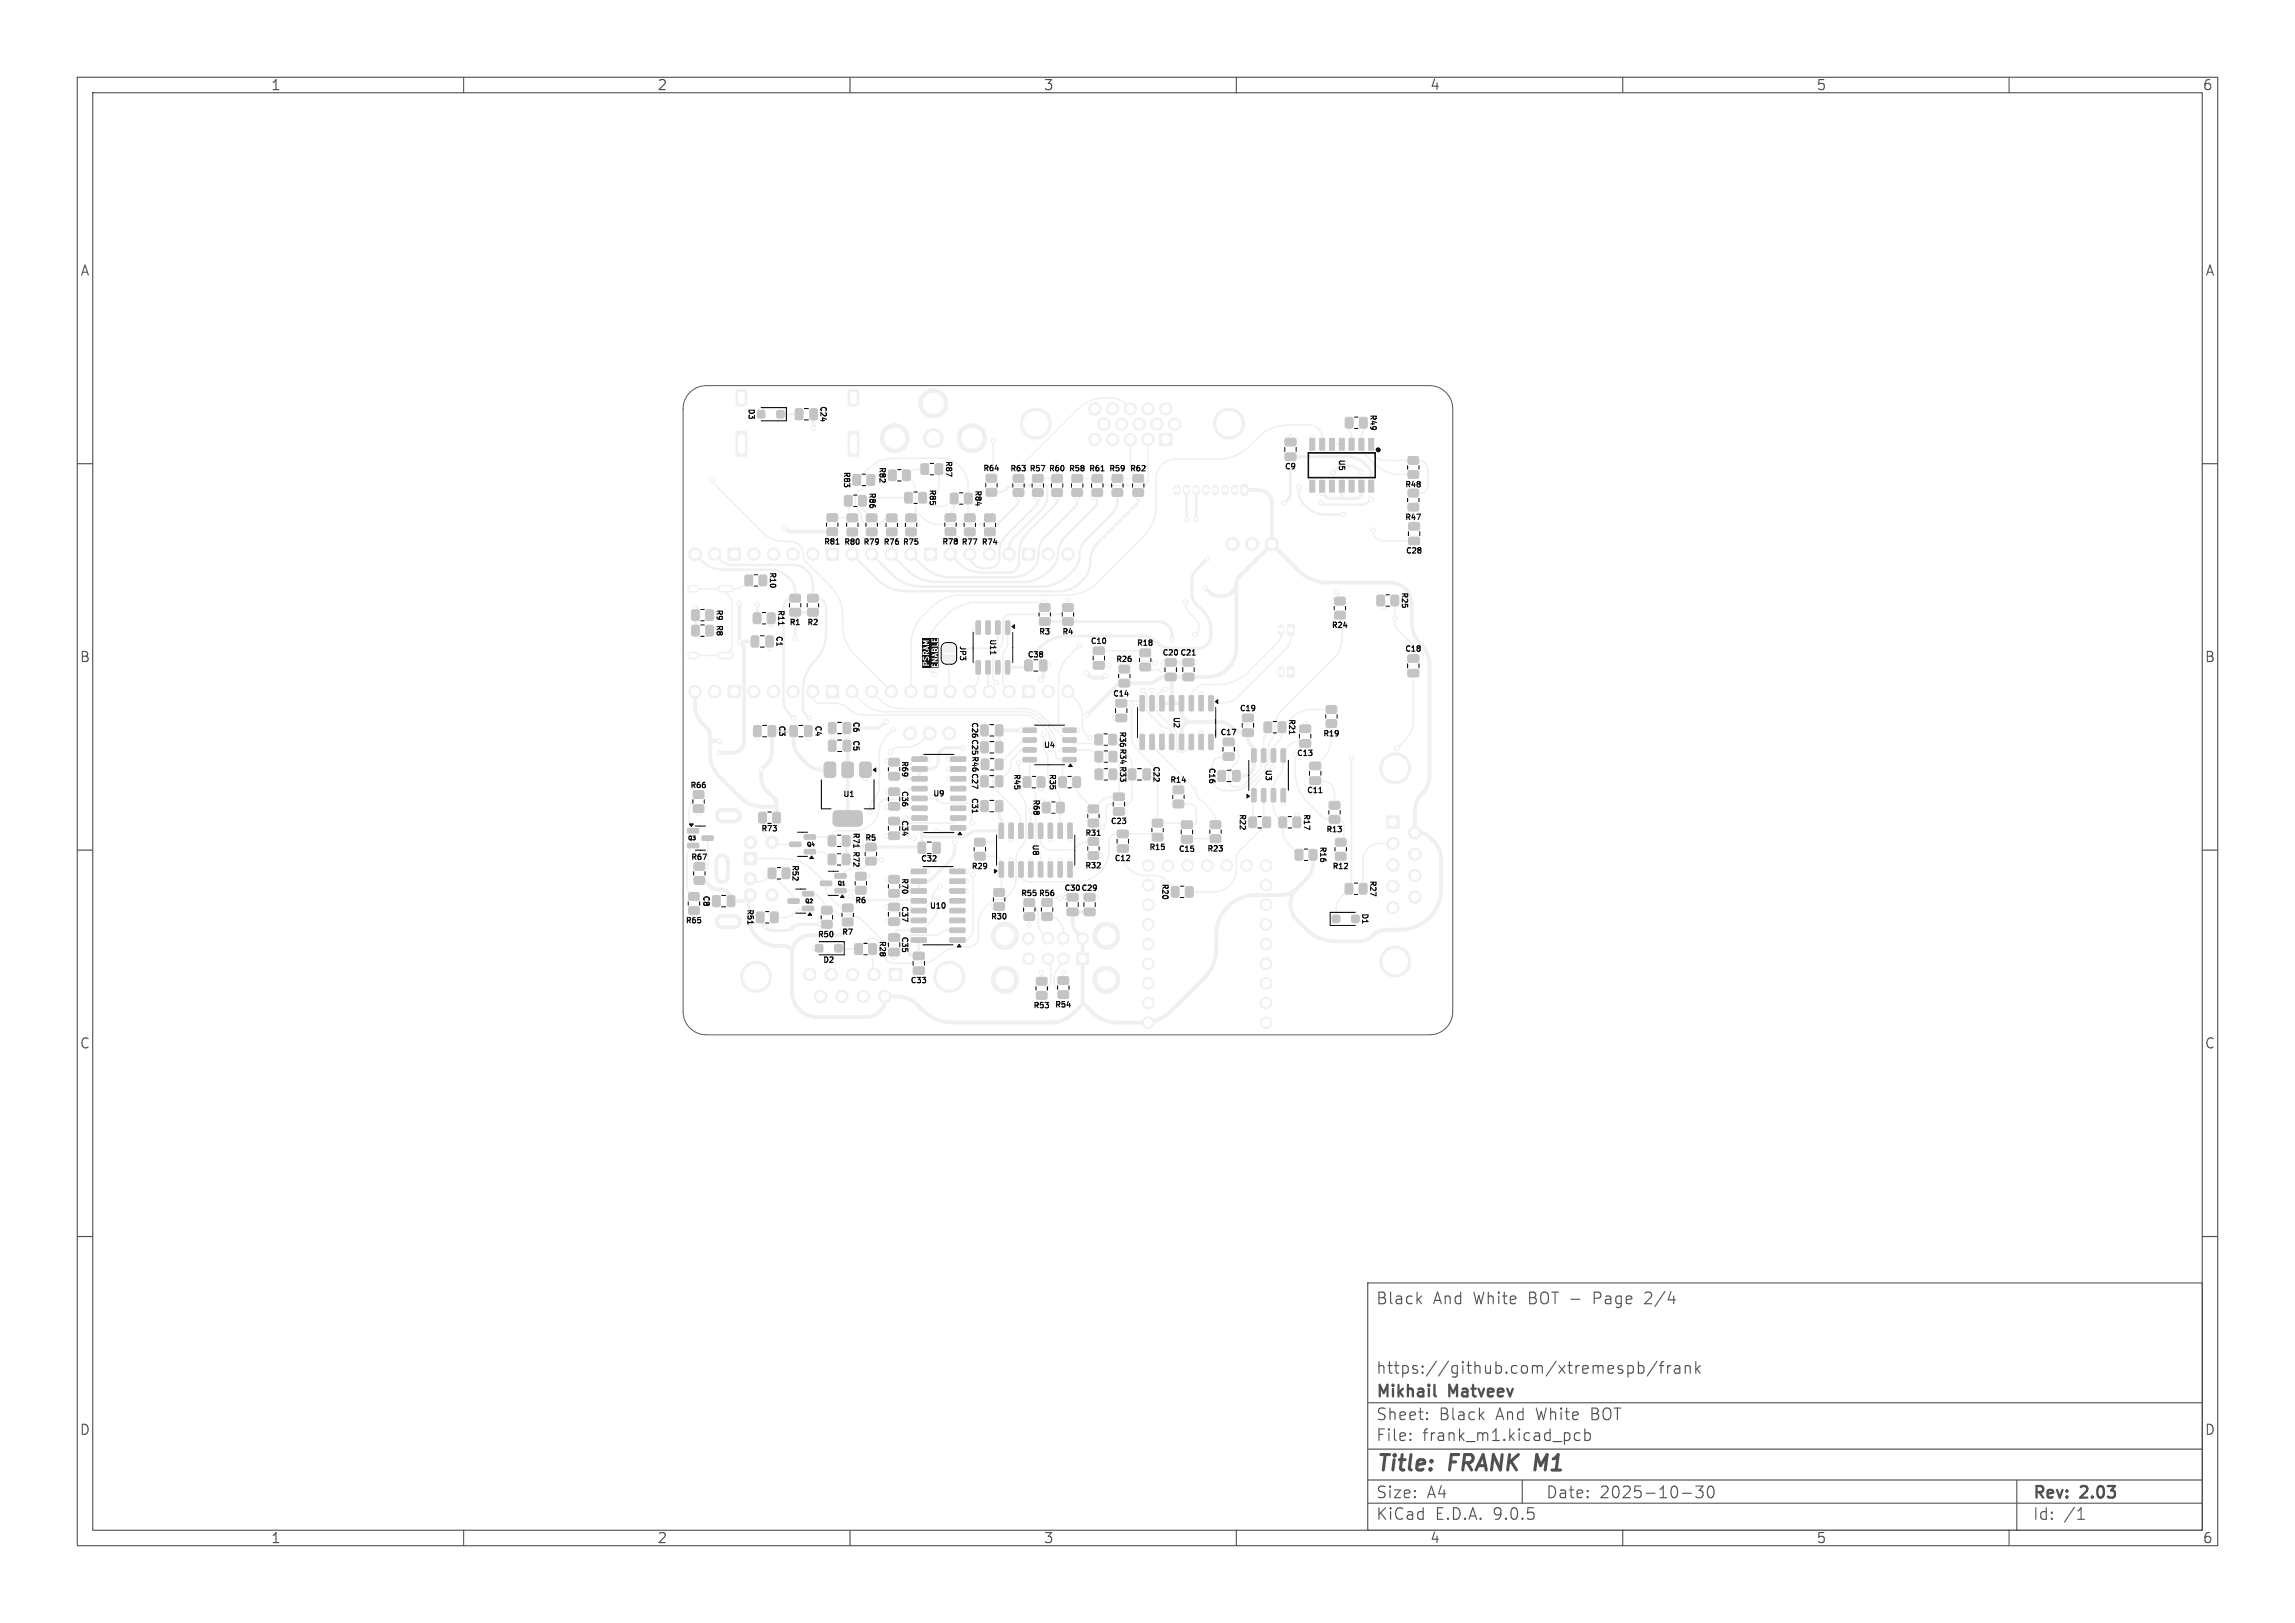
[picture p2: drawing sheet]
<svg xmlns="http://www.w3.org/2000/svg" width="297mm" height="210mm" viewBox="0 0 297 210" stroke-linecap="round" stroke-linejoin="round" font-family="sans-serif">
<defs><g id="words">
<g font-size="2.8" fill="#575757">
<text x="178" y="190.9">Title:</text>
<text x="187.7" y="190.9">FRANK M1</text>
</g>
<g font-size="2.1" fill="#575757">
<text x="178" y="169">Black</text>
<text x="185.4" y="169">And</text>
<text x="190.7" y="169">White</text>
<text x="198" y="169">BOT -</text>
<text x="206.6" y="169">Page</text>
<text x="213.4" y="169">2/4</text>
<text x="178" y="178">https://github.com/xtremespb/frank</text>
<text x="178" y="184">Sheet:</text>
<text x="178" y="181.2">Mikhail</text>
<text x="186.2" y="184">Black</text>
<text x="187.6" y="181.2">Matveev</text>
<text x="193.7" y="184">And</text>
<text x="199" y="184">White</text>
<text x="206.2" y="184">BOT</text>
<text x="178" y="186.7">File:</text>
<text x="184.1" y="186.7">frank_m1.kicad_pcb</text>
<text x="178" y="196.9">KiCad</text>
<text x="178" y="194.1">Size:</text>
<text x="184.7" y="194.1">A4</text>
<text x="185.7" y="196.9">E.D.A.</text>
<text x="193.3" y="196.9">9.0.5</text>
<text x="200" y="194.1">Date:</text>
<text x="207" y="194.1">2025-10-30</text>
<text x="263" y="194.3">Rev:</text>
<text x="263" y="196.9">Id:</text>
<text x="267.1" y="196.9">/1</text>
<text x="269.4" y="194.3">2.03</text>
</g>
<g font-size="1.8" fill="#575757">
<text x="35" y="11.9">1</text>
<text x="85" y="11.9">2</text>
<text x="135" y="11.9">3</text>
<text x="185" y="11.9">4</text>
<text x="235" y="11.9">5</text>
<text x="285" y="11.9">6</text>
<text x="10.3" y="35.9">A</text>
<text x="285.4" y="35.9">A</text>
<text x="10.3" y="85.9">B</text>
<text x="285.3" y="85.9">B</text>
<text x="10.3" y="135.9">C</text>
<text x="285.3" y="135.9">C</text>
<text x="10.3" y="185.9">D</text>
<text x="285.3" y="185.9">D</text>
<text x="35" y="199.9">1</text>
<text x="85" y="199.9">2</text>
<text x="135" y="199.9">3</text>
<text x="185" y="199.9">4</text>
<text x="235" y="199.9">5</text>
<text x="285" y="199.9">6</text>
</g>
<g font-size="1">
<text x="96.7" y="52.8" transform="rotate(90 96.7 52.8)">D3</text>
<text x="106" y="52.4" transform="rotate(90 106 52.4)">C24</text>
<text x="177.2" y="53.5" transform="rotate(90 177.2 53.5)">R49</text>
<text x="122.2" y="59.5" transform="rotate(90 122.2 59.5)">R87</text>
<text x="173.1" y="59.4" transform="rotate(90 173.1 59.4)">U5</text>
<text x="109" y="60.9" transform="rotate(90 109 60.9)">R83</text>
<text x="112.3" y="63.6" transform="rotate(90 112.3 63.6)">R86</text>
<text x="113.6" y="60.3" transform="rotate(90 113.6 60.3)">R82</text>
<text x="120.1" y="63.2" transform="rotate(90 120.1 63.2)">R85</text>
<text x="126" y="63.3" transform="rotate(90 126 63.3)">R84</text>
<text x="127.1" y="61.1">R64</text>
<text x="130.6" y="61.2">R63</text>
<text x="133.1" y="61.2">R57</text>
<text x="135.6" y="61.2">R60</text>
<text x="138.2" y="61.2">R58</text>
<text x="140.8" y="61.2">R61</text>
<text x="143.4" y="61.2">R59</text>
<text x="146.1" y="61.2">R62</text>
<text x="166.2" y="60.9">C9</text>
<text x="181.7" y="63.2">R48</text>
<text x="106.5" y="70.6">R81</text>
<text x="109.1" y="70.7">R80</text>
<text x="111.6" y="70.7">R79</text>
<text x="114.2" y="70.7">R76</text>
<text x="116.7" y="70.7">R75</text>
<text x="121.8" y="70.6">R78</text>
<text x="124.3" y="70.7">R77</text>
<text x="126.9" y="70.7">R74</text>
<text x="181.7" y="67.5">R47</text>
<text x="181.8" y="71.8">C28</text>
<text x="99.5" y="73.9" transform="rotate(90 99.5 73.9)">R10</text>
<text x="181.2" y="76.5" transform="rotate(90 181.2 76.5)">R25</text>
<text x="92.6" y="78.8" transform="rotate(90 92.6 78.8)">R9</text>
<text x="92.6" y="80.8" transform="rotate(90 92.6 80.8)">R8</text>
<text x="100.3" y="82.2" transform="rotate(90 100.3 82.2)">C1</text>
<text x="100.5" y="78.8" transform="rotate(90 100.5 78.8)">R11</text>
<text x="102.1" y="81.1">R1</text>
<text x="104.4" y="81.1">R2</text>
<text x="124" y="83.5" transform="rotate(90 124 83.5)">JP3</text>
<text x="127.9" y="82.6" transform="rotate(90 127.9 82.6)">U11</text>
<text x="134.4" y="82.3">R3</text>
<text x="137.4" y="82.3">R4</text>
<text x="141" y="83.5">C10</text>
<text x="147" y="83.7">R18</text>
<text x="172.2" y="81.4">R24</text>
<text x="132.9" y="85.3">C38</text>
<text x="144.3" y="85.8">R26</text>
<text x="150.3" y="85">C20 C21</text>
<text x="181.7" y="84.5">C18</text>
<text x="100.6" y="93.8" transform="rotate(90 100.6 93.8)">C3</text>
<text x="105.3" y="93.8" transform="rotate(90 105.3 93.8)">C4</text>
<text x="110.2" y="93.3" transform="rotate(90 110.2 93.3)">C6</text>
<text x="110.2" y="95.7" transform="rotate(90 110.2 95.7)">C5</text>
<text x="125.6" y="93.3" transform="rotate(90 125.6 93.3)">C26 C25 R46 C27</text>
<text x="143.9" y="90.3">C14</text>
<text x="144.7" y="94.5" transform="rotate(90 144.7 94.5)">R36 R34 R33</text>
<text x="151.7" y="92.7" transform="rotate(90 151.7 92.7)">U2</text>
<text x="157.8" y="95.3">C17</text>
<text x="160.3" y="92.2">C19</text>
<text x="166.6" y="92.9" transform="rotate(90 166.6 92.9)">R21</text>
<text x="171.1" y="95.5">R19</text>
<text x="116.5" y="98.4" transform="rotate(90 116.5 98.4)">R69</text>
<text x="131.1" y="100" transform="rotate(90 131.1 100)">R45</text>
<text x="135" y="97">U4</text>
<text x="135.7" y="100" transform="rotate(90 135.7 100)">R35</text>
<text x="149.1" y="99" transform="rotate(90 149.1 99)">C22</text>
<text x="151.3" y="101.5">R14</text>
<text x="156.3" y="99.2" transform="rotate(90 156.3 99.2)">C16</text>
<text x="163.6" y="99.5" transform="rotate(90 163.6 99.5)">U3</text>
<text x="167.7" y="98">C13</text>
<text x="89.2" y="102.2">R66</text>
<text x="98.4" y="107.8">R73</text>
<text x="109" y="103.3">U1</text>
<text x="110.2" y="107.6" transform="rotate(90 110.2 107.6)">R71 R72</text>
<text x="116.5" y="102.2" transform="rotate(90 116.5 102.2)">C36</text>
<text x="116.5" y="106" transform="rotate(90 116.5 106)">C34</text>
<text x="120.7" y="103.2">U9</text>
<text x="125.6" y="103.1" transform="rotate(90 125.6 103.1)">C31</text>
<text x="133.6" y="103.3" transform="rotate(90 133.6 103.3)">R68</text>
<text x="143.6" y="106.8">C23</text>
<text x="160.3" y="105.2" transform="rotate(90 160.3 105.2)">R22</text>
<text x="168.6" y="105.2" transform="rotate(90 168.6 105.2)">R17</text>
<text x="169" y="102.8">C11</text>
<text x="171.5" y="107.9">R13</text>
<text x="89.3" y="111.5">R67</text>
<text x="102.4" y="111.8" transform="rotate(90 102.4 111.8)">R52</text>
<text x="111.9" y="109">R5</text>
<text x="116.5" y="113.5" transform="rotate(90 116.5 113.5)">R70</text>
<text x="119.1" y="111.7">C32</text>
<text x="125.6" y="112.6">R29</text>
<text x="133.5" y="109.2" transform="rotate(90 133.5 109.2)">U8</text>
<text x="140.3" y="112.5">R32</text>
<text x="140.3" y="108.3">R31</text>
<text x="144.1" y="111.6">C12</text>
<text x="148.6" y="110.2">R15</text>
<text x="152.4" y="110.4">C15</text>
<text x="156.1" y="110.4">R23</text>
<text x="170.7" y="109.4" transform="rotate(90 170.7 109.4)">R16</text>
<text x="172.3" y="112.6">R12</text>
<text x="177.1" y="113.8" transform="rotate(90 177.1 113.8)">R27</text>
<text x="88.6" y="119.7">R65</text>
<text x="90.8" y="115.8" transform="rotate(90 90.8 115.8)">C8</text>
<text x="96.5" y="117.5" transform="rotate(90 96.5 117.5)">R51</text>
<text x="110.6" y="117.1">R6</text>
<text x="116.5" y="117.2" transform="rotate(90 116.5 117.2)">C37</text>
<text x="120.2" y="117.8">U10</text>
<text x="128.1" y="119.1">R30</text>
<text x="132" y="116.1">R55 R56</text>
<text x="137.6" y="115.5">C30 C29</text>
<text x="150.2" y="114.2" transform="rotate(90 150.2 114.2)">R20</text>
<text x="176.1" y="118.1" transform="rotate(90 176.1 118.1)">D1</text>
<text x="105.7" y="121.5">R50</text>
<text x="106.4" y="124.8">D2</text>
<text x="108.9" y="121.2">R7</text>
<text x="113.7" y="121.6" transform="rotate(90 113.7 121.6)">R28</text>
<text x="116.5" y="121.1" transform="rotate(90 116.5 121.1)">C35</text>
<text x="117.7" y="127.4">C33</text>
<text x="133.6" y="130.6">R53</text>
<text x="136.4" y="130.5">R54</text>
</g>
<g font-size=".7">
<text x="89" y="108.9">Q3</text>
<text x="104.3" y="109.7">Q4</text>
<text x="104.1" y="117">Q2</text>
<text x="108.3" y="114.7">Q1</text>
</g>
</g></defs>
<g fill="#f0f0f0" stroke="#f0f0f0" stroke-width=".13">
<path d="M175 118.5l.2-.1 .6 .1 .1 .2-.1 .6-.1 .1-.7-.1-.1-.1z"/>
<path d="M172.5 118.5l.2-.1 .6 .1 .1 .2-.1 .6-.1 .1-.7-.1-.1-.1z"/>
<path d="M176 114.4l.7-.1 .2 .2v1l-.1 .2h-.7l-.2-.2v-.9z"/>
<path d="M174.1 114.4l.7-.1 .3 .2v1l-.2 .2h-.6l-.2-.2v-.9z"/>
<path d="M179.5 105.6h1.6v1.6h-1.6z"/>
<path d="M162 102.1l.4-.1 .2 .1v1.5l-.1 .2h-.4l-.1-.1z"/>
<path d="M163.3 102.1l.4-.1 .1 .1v1.5l-.1 .2h-.3l-.2-.1z"/>
<path d="M164.5 102.1l.5-.1 .1 .1v1.5l-.1 .2h-.3l-.2-.1z"/>
<path d="M165.8 102.1l.4-.1 .2 .1v1.5l-.1 .2h-.4l-.1-.1z"/>
<path d="M165.8 96.9h.4l.2 .1v1.5l-.1 .1h-.4l-.1-.1z"/>
<path d="M164.5 96.9h.5l.1 .1v1.5l-.1 .1h-.3l-.2-.1z"/>
<path d="M163.3 96.9h.4l.1 .1v1.5l-.1 .1h-.3l-.2-.1z"/>
<path d="M162 96.9h.4l.2 .1v1.5l-.1 .1h-.4l-.1-.1z"/>
<path d="M94.3 88.7h1.5v1.5h-1.5z"/>
<path d="M107 88.7h1.5v1.5h-1.5z"/>
<path d="M119.7 88.7h1.5v1.5h-1.5z"/>
<path d="M132.4 88.7h1.5v1.5h-1.5z"/>
<path d="M132.4 71h1.5v1.4h-1.5z"/>
<path d="M119.7 71h1.5v1.4h-1.5z"/>
<path d="M107 71h1.5v1.4h-1.5z"/>
<path d="M94.3 71h1.5v1.4h-1.5z"/>
<path d="M127.5 68.4l.2-.1h.9l.2 .3v.6l-.2 .1h-1l-.2-.2z"/>
<path d="M127.5 66.6l.2-.1h.9l.2 .2v.7l-.2 .1h-1l-.2-.2z"/>
<path d="M117.3 68.4l.2-.1h.9l.2 .3v.6l-.2 .1h-1l-.2-.2z"/>
<path d="M117.3 66.6l.2-.1h.9l.2 .2v.7l-.2 .1h-1l-.2-.2z"/>
<path d="M114.8 68.4l.2-.1h.9l.2 .3v.6l-.2 .1h-1l-.2-.2z"/>
<path d="M114.8 66.6l.2-.1h.9l.2 .2v.7l-.2 .1h-1l-.2-.2z"/>
<path d="M124.9 68.4l.2-.1h.9l.2 .3v.6l-.2 .1h-1l-.2-.2z"/>
<path d="M124.9 66.6l.2-.1h.9l.2 .2v.7l-.2 .1h-1l-.2-.2z"/>
<path d="M122.4 68.4l.2-.1h.9l.2 .2v.7l-.2 .1h-1l-.2-.2z"/>
<path d="M122.4 66.5h.2h.9l.2 .2v.6l-.2 .2h-1l-.2-.3z"/>
<path d="M112.2 68.4l.2-.1h.9l.2 .3v.6l-.2 .1h-1l-.2-.2z"/>
<path d="M112.2 66.6l.2-.1h.9l.2 .2v.7l-.2 .1h-1l-.2-.2z"/>
<path d="M109.7 68.4l.2-.1h.9l.2 .3v.6l-.2 .1h-1l-.2-.2z"/>
<path d="M109.7 66.6l.2-.1h.9l.2 .2v.7l-.2 .1h-1l-.2-.2z"/>
<path d="M107.1 68.4l.2-.1h.9l.2 .2v.7l-.2 .1h-1l-.2-.2z"/>
<path d="M107.1 66.5h.2h.9l.2 .2v.6l-.2 .2h-1l-.2-.3z"/>
<path d="M115 60.9l.7-.1 .3 .2v1l-.2 .2h-.6l-.2-.2v-.9z"/>
<path d="M116.9 60.9l.7-.1 .2 .2v1l-.1 .2h-.7l-.2-.2v-.9z"/>
<path d="M110.4 61.5l.7-.1 .3 .2v1l-.2 .2h-.6l-.2-.2v-.9z"/>
<path d="M112.3 61.5l.7-.1 .2 .2v1l-.1 .2h-.7l-.2-.2v-.9z"/>
<path d="M123 63.9l.7-.1 .3 .2v1l-.2 .2h-.6l-.2-.2v-.9z"/>
<path d="M124.9 63.9l.7-.1 .2 .2v1l-.1 .2h-.7l-.2-.2v-.9z"/>
<path d="M117.1 63.8l.7-.1 .3 .2v1l-.2 .2h-.6l-.2-.2v-.9z"/>
<path d="M119 63.8l.7-.1 .2 .2v1l-.1 .2h-.7l-.2-.2v-.9z"/>
<path d="M109.3 64.2l.7-.1 .3 .2v1l-.2 .2h-.6l-.2-.2v-.9z"/>
<path d="M111.2 64.2l.7-.1 .2 .2v1l-.1 .2h-.7l-.2-.2v-.9z"/>
<path d="M119.2 60.1l.7-.1 .3 .2v1l-.2 .2h-.6l-.2-.2v-.9z"/>
<path d="M121.1 60.1l.7-.1 .2 .2v1l-.1 .2h-.7l-.2-.2v-.9z"/>
<path d="M108.1 122.3l.2-.1 .6 .1 .1 .2-.1 .6-.1 .1-.7-.1-.1-.1z"/>
<path d="M105.6 122.3l.2-.1 .6 .1 .1 .2-.1 .6-.1 .1-.7-.1-.1-.1z"/>
<path d="M110.7 122.2l.7-.1 .2 .2v1l-.1 .2h-.7l-.2-.2v-.9z"/>
<path d="M112.5 122.2l.7-.1 .2 .2v1l-.1 .2h-.6l-.3-.2v-.9z"/>
<path d="M115.1 125.3h1.6v1.6h-1.6z"/>
<path d="M106.2 114h1.3l.1 .2v.3l-.1 .1h-1.2l-.1-.1z"/>
<path d="M108.1 113.1h1.3l.1 .1v.4l-.1 .1-1.3-.1-.1-.1z"/>
<path d="M108.1 115h1.3l.1 .1v.4l-.1 .1-1.3-.1-.1-.1z"/>
<path d="M90.9 108.2h1.3l.1 .1v.4l-.1 .1-1.3-.1-.1-.1z"/>
<path d="M89 109.1h1.3l.1 .2v.3l-.1 .1h-1.2l-.1-.1z"/>
<path d="M89 107.2h1.3l.1 .2v.3l-.1 .1h-1.2l-.1-.1z"/>
<path d="M112.1 111l.2-.1h.9l.2 .3v.6l-.2 .1h-1l-.2-.2z"/>
<path d="M112.1 109.2l.2-.1h.9l.2 .2v.7l-.2 .1h-1l-.2-.2z"/>
<path d="M110.8 114.8l.2-.1h.9l.2 .2v.7l-.2 .1h-1l-.2-.2z"/>
<path d="M110.8 112.9h.2h.9l.2 .2v.6l-.2 .2h-1l-.2-.3z"/>
<path d="M109.1 117h.2h.9l.2 .2v.6l-.2 .2h-1l-.2-.3z"/>
<path d="M109.1 118.9l.2-.1h.9l.2 .2v.7l-.2 .1h-1l-.2-.2z"/>
<path d="M89.2 115.6l.2-.1h.9l.2 .2v.7l-.2 .1h-1l-.2-.2z"/>
<path d="M89.2 117.4l.2-.1h.9l.2 .3v.6l-.2 .1h-1l-.2-.2z"/>
<path d="M89.8 102.4l.2-.1h.9l.2 .2v.7l-.2 .1h-1l-.2-.2z"/>
<path d="M89.8 104.2l.2-.1h.9l.2 .3v.6l-.2 .1h-1l-.2-.2z"/>
<path d="M89.9 111.7l.2-.1h.9l.2 .2v.7l-.2 .1h-1l-.2-.2z"/>
<path d="M89.9 113.5l.2-.1h.9l.2 .3v.6l-.2 .1h-1l-.2-.2z"/>
<path d="M102.2 109h1.4l.1 .1v.4l-.2 .1-1.2-.1-.1-.1z"/>
<path d="M104.1 108h1.3l.1 .2v.3l-.1 .1h-1.2l-.1-.1z"/>
<path d="M104.1 109.9h1.3l.1 .2v.3l-.1 .1h-1.2l-.1-.1z"/>
<path d="M102 116.3h1.3l.1 .2v.3l-.1 .1h-1.2l-.1-.1z"/>
<path d="M103.9 115.4h1.3l.1 .1v.4l-.1 .1-1.3-.1-.1-.1z"/>
<path d="M103.9 117.3h1.3l.1 .1v.4l-.1 .1-1.3-.1-.1-.1z"/>
<path d="M96.3 110.3h1.6v1.6h-1.6z"/>
<path d="M89.6 81l.7-.1 .2 .2v1l-.1 .2h-.7l-.2-.2v-.9z"/>
<path d="M91.4 81l.7-.1 .2 .2v1l-.1 .2h-.6l-.3-.2v-.9z"/>
<path d="M91.4 79l.7-.1 .2 .2v1l-.1 .2h-.6l-.3-.2v-.9z"/>
<path d="M89.6 79l.7-.1 .2 .2v1l-.1 .2h-.7l-.2-.2v-.9z"/>
<path d="M96.5 74.5l.7-.1 .2 .2v1l-.1 .2h-.7l-.2-.2v-.9z"/>
<path d="M98.3 74.5l.7-.1 .2 .2v1l-.1 .2h-.6l-.3-.2v-.9z"/>
<path d="M106.8 98.7l1-.1 .3 .2 .1 1.4-.2 .3-1 .1-.3-.2v-1.4z"/>
<path d="M107.9 105l.4-.1 3 .1 .3 .3-.1 1.3-.2 .2-.2 .1-3-.1-.2-.2-.1-.2v-1.1z"/>
<path d="M109.1 98.7l1-.1 .3 .2 .1 1.4-.2 .3-1 .1-.3-.2v-1.4z"/>
<path d="M111.4 98.7l1-.1 .3 .2 .1 1.4-.2 .3-1 .1-.3-.2v-1.4z"/>
<path d="M107.3 93.5h.7l.2 .1v1.1l-.2 .2h-.5l-.3-.1v-1.1z"/>
<path d="M109.2 93.5h.7l.2 .1v1.1l-.2 .2h-.5l-.3-.1v-1.1z"/>
<path d="M97.6 93.9h.7l.2 .1v1.1l-.2 .2h-.5l-.3-.1v-1.1z"/>
<path d="M99.5 93.9h.7l.2 .1v1.1l-.2 .2h-.5l-.3-.1v-1.1z"/>
<path d="M104.2 93.9h.7l.2 .1v1.1l-.2 .2h-.5l-.3-.1v-1.1z"/>
<path d="M102.3 93.9h.7l.2 .1v1.1l-.2 .2h-.5l-.3-.1v-1.1z"/>
<path d="M97.3 82.3h.7l.2 .1v1.1l-.2 .2h-.5l-.3-.1v-1.1z"/>
<path d="M99.2 82.3h.7l.2 .1v1.1l-.2 .2h-.5l-.3-.1v-1.1z"/>
<path d="M107.3 95.8h.7l.2 .1v1.1l-.2 .2h-.5l-.3-.1v-1.1z"/>
<path d="M109.2 95.8h.7l.2 .1v1.1l-.2 .2h-.5l-.3-.1v-1.1z"/>
<path d="M94.2 115.9h.7l.2 .1v1.1l-.2 .2h-.5l-.3-.1v-1.1z"/>
<path d="M92.3 115.9h.7l.2 .1v1.1l-.2 .2h-.5l-.3-.1v-1.1z"/>
<path d="M106.4 119.2l.2-.1h.9l.2 .2v.7l-.2 .1h-1l-.2-.2z"/>
<path d="M106.4 117.3h.2h.9l.2 .2v.6l-.2 .2h-1l-.2-.3z"/>
<path d="M97.9 118.1l.7-.1 .3 .2v1l-.2 .2h-.6l-.2-.2v-.9z"/>
<path d="M99.8 118.1l.7-.1 .2 .2v1l-.1 .2h-.7l-.2-.2v-.9z"/>
<path d="M101.3 112.4l.7-.1 .2 .2v1l-.1 .2h-.6l-.3-.2v-.9z"/>
<path d="M99.5 112.4l.7-.1 .2 .2v1l-.1 .2h-.7l-.2-.2v-.9z"/>
<path d="M109.1 108.2l.7-.1 .2 .2v1l-.1 .2h-.7l-.2-.2v-.9z"/>
<path d="M107.2 108.2l.7-.1 .3 .2v1l-.2 .2h-.6l-.2-.2v-.9z"/>
<path d="M109.1 110.6l.7-.1 .2 .2v1l-.1 .2h-.7l-.2-.2v-.9z"/>
<path d="M107.2 110.6l.7-.1 .3 .2v1l-.2 .2h-.6l-.2-.2v-.9z"/>
<path d="M100.1 105.2l.7-.1 .2 .2v1l-.1 .2h-.7l-.2-.2v-.9z"/>
<path d="M98.2 105.2l.7-.1 .3 .2v1l-.2 .2h-.6l-.2-.2v-.9z"/>
<path d="M166.7 80.9l.6-.1 .2 .1v1.1l-.1 .2h-.6l-.2-.1z"/>
<path d="M166.7 86.3h.6l.2 .1v1l-.1 .2-.6 .1-.2-.2z"/>
<path d="M122.2 83.6l.3-.2h.7l.3 .3 .1 .7h-1.5v-.6z"/>
<path d="M122.1 84.7h1.5l-.1 .7-.1 .2-.3 .1h-.7l-.3-.3z"/>
<path d="M130.1 80.4l.5-.1 .1 .1v1.5l-.1 .2h-.3l-.2-.1z"/>
<path d="M128.9 80.4l.4-.1 .1 .1v1.5l-.1 .2h-.3l-.2-.1z"/>
<path d="M127.6 80.4l.4-.1 .2 .1v1.5l-.1 .2h-.4l-.1-.1z"/>
<path d="M126.3 80.4l.4-.1 .2 .1v1.5l-.1 .2h-.4l-.1-.1z"/>
<path d="M126.3 85.5h.4l.2 .1v1.5l-.1 .1h-.4l-.1-.1z"/>
<path d="M127.6 85.5h.4l.2 .1v1.5l-.1 .1h-.4l-.1-.1z"/>
<path d="M128.9 85.5h.4l.1 .1v1.5l-.1 .1h-.3l-.2-.1z"/>
<path d="M130.1 85.5h.5l.1 .1v1.5l-.1 .1h-.3l-.2-.1z"/>
<path d="M117.9 121.4h1.9l.1 .1v.3l-.1 .1h-1.8l-.1-.1z"/>
<path d="M117.9 120.1h1.9l.1 .1v.4l-.1 .1h-1.8l-.1-.2z"/>
<path d="M117.9 118.8h1.9l.1 .2v.3l-.1 .1h-1.8l-.1-.1z"/>
<path d="M117.9 117.6l1.9-.1 .1 .2v.3l-.1 .1h-1.8l-.1-.1z"/>
<path d="M117.9 116.3h1.9l.1 .1v.4l-.1 .1-1.8-.1-.1-.1z"/>
<path d="M117.9 115h1.9l.1 .1v.4l-.1 .1h-1.8l-.1-.2z"/>
<path d="M117.9 113.8l1.9-.1 .1 .2v.3l-.1 .1h-1.8l-.1-.1z"/>
<path d="M117.9 112.5h1.9l.1 .1v.4l-.1 .1-1.8-.1-.1-.1z"/>
<path d="M122.9 112.5h1.9l.1 .1v.4l-.1 .1-1.8-.1-.1-.1z"/>
<path d="M122.9 113.8l1.9-.1 .1 .2v.3l-.1 .1h-1.8l-.1-.1z"/>
<path d="M122.9 115h1.9l.1 .1v.4l-.1 .1h-1.8l-.1-.2z"/>
<path d="M122.9 116.3h1.9l.1 .1v.4l-.1 .1-1.8-.1-.1-.1z"/>
<path d="M122.9 117.6l1.9-.1 .1 .2v.3l-.1 .1h-1.8l-.1-.1z"/>
<path d="M122.9 118.8h1.9l.1 .2v.3l-.1 .1h-1.8l-.1-.1z"/>
<path d="M122.9 120.1h1.9l.1 .1v.4l-.1 .1h-1.8l-.1-.2z"/>
<path d="M122.9 121.4h1.9l.1 .1v.3l-.1 .1h-1.8l-.1-.1z"/>
<path d="M118 106.9l1.9-.1 .1 .2v.3l-.1 .1h-1.8l-.1-.1z"/>
<path d="M118 105.6h1.9l.1 .1v.4l-.1 .1-1.8-.1-.1-.1z"/>
<path d="M118 104.3h1.9l.1 .1v.4l-.1 .1h-1.8l-.1-.2z"/>
<path d="M118 103.1l1.9-.1 .1 .2v.3l-.1 .1h-1.8l-.1-.1z"/>
<path d="M118 101.8h1.9l.1 .1v.3l-.1 .1h-1.8l-.1-.1z"/>
<path d="M118 100.5h1.9l.1 .1v.4l-.1 .1h-1.8l-.1-.2z"/>
<path d="M118 99.2h1.9l.1 .2v.3l-.1 .1h-1.8l-.1-.1z"/>
<path d="M118 98l1.9-.1 .1 .2v.3l-.1 .1h-1.8l-.1-.1z"/>
<path d="M123 98l1.9-.1 .1 .2v.3l-.1 .1h-1.8l-.1-.1z"/>
<path d="M123 99.2h1.9l.1 .2v.3l-.1 .1h-1.8l-.1-.1z"/>
<path d="M123 100.5h1.9l.1 .1v.4l-.1 .1h-1.8l-.1-.2z"/>
<path d="M123 101.8h1.9l.1 .1v.3l-.1 .1h-1.8l-.1-.1z"/>
<path d="M123 103.1l1.9-.1 .1 .2v.3l-.1 .1h-1.8l-.1-.1z"/>
<path d="M123 104.3h1.9l.1 .1v.4l-.1 .1h-1.8l-.1-.2z"/>
<path d="M123 105.6h1.9l.1 .1v.4l-.1 .1-1.8-.1-.1-.1z"/>
<path d="M123 106.9l1.9-.1 .1 .2v.3l-.1 .1h-1.8l-.1-.1z"/>
<path d="M129.3 106.5h.4l.2 .1v1.8l-.1 .1h-.4l-.1-.1z"/>
<path d="M130.6 106.5h.4l.1 .1 .1 1.8-.1 .1h-.4l-.1-.1z"/>
<path d="M131.9 106.5h.4l.1 .1v1.8l-.1 .1h-.3l-.2-.1z"/>
<path d="M133.1 106.5h.4l.2 .1v1.8l-.1 .1h-.4l-.1-.1z"/>
<path d="M134.4 106.5h.4l.2 .1v1.8l-.1 .1h-.4l-.1-.1z"/>
<path d="M135.7 106.5h.4l.1 .1v1.8l-.1 .1h-.3l-.2-.1z"/>
<path d="M136.9 106.5h.5l.1 .1v1.8l-.1 .1h-.3l-.2-.1z"/>
<path d="M138.2 106.5h.4l.2 .1v1.8l-.1 .1h-.4l-.1-.1z"/>
<path d="M138.2 111.5h.4l.2 .1v1.8l-.1 .1h-.4l-.1-.1z"/>
<path d="M136.9 111.5h.5l.1 .1v1.8l-.1 .1h-.3l-.2-.1z"/>
<path d="M135.7 111.5h.4l.1 .1v1.8l-.1 .1h-.3l-.2-.1z"/>
<path d="M134.4 111.5h.4l.2 .1v1.8l-.1 .1h-.4l-.1-.1z"/>
<path d="M133.1 111.5h.4l.2 .1v1.8l-.1 .1h-.4l-.1-.1z"/>
<path d="M131.9 111.5h.4l.1 .1v1.8l-.1 .1h-.3l-.2-.1z"/>
<path d="M130.6 111.5h.4l.1 .1 .1 1.8-.1 .1h-.4l-.1-.1z"/>
<path d="M129.3 111.5h.4l.2 .1v1.8l-.1 .1h-.4l-.1-.1z"/>
<path d="M177.1 62.1h.7v1.6h-.7z"/>
<path d="M175.9 62.1h.6v1.6h-.6z"/>
<path d="M174.6 62.1h.6v1.6h-.6z"/>
<path d="M173.3 62.1h.7v1.6h-.7z"/>
<path d="M172 62.1h.7v1.6h-.7z"/>
<path d="M170.8 62.1h.6v1.6h-.6z"/>
<path d="M169.5 62.1h.7v1.6h-.7z"/>
<path d="M169.5 56.7h.7v1.6h-.7z"/>
<path d="M170.8 56.7h.6v1.6h-.6z"/>
<path d="M172 56.7h.7v1.6h-.7z"/>
<path d="M173.3 56.7h.7v1.6h-.7z"/>
<path d="M174.6 56.7h.6v1.6h-.6z"/>
<path d="M175.9 56.7h.6v1.6h-.6z"/>
<path d="M177.1 56.7h.7v1.6h-.7z"/>
<path d="M132.4 98h1.6l.1 .2v.3l-.1 .1h-1.5l-.1-.1z"/>
<path d="M132.4 96.8l1.6-.1 .1 .2v.3l-.1 .1h-1.5l-.1-.1z"/>
<path d="M132.4 95.5h1.6l.1 .1v.4l-.1 .1-1.5-.1-.1-.1z"/>
<path d="M132.4 94.2h1.6l.1 .1v.4l-.1 .1h-1.5l-.1-.2z"/>
<path d="M137.6 94.2h1.6l.1 .1v.4l-.2 .1h-1.5l-.1-.2z"/>
<path d="M137.6 95.5h1.6l.1 .1v.4l-.2 .1-1.5-.1-.1-.1z"/>
<path d="M137.6 96.8l1.6-.1 .1 .2v.3l-.2 .1h-1.5l-.1-.1z"/>
<path d="M137.6 98h1.6l.1 .2v.3l-.2 .1h-1.5l-.1-.1z"/>
<path d="M156.5 95h.4l.1 .1v1.8l-.1 .1h-.3l-.2-.1z"/>
<path d="M155.2 95h.4l.1 .1v1.8l-.1 .1h-.3l-.1-.1z"/>
<path d="M153.9 95h.4l.2 .1v1.8l-.1 .1h-.4l-.1-.1z"/>
<path d="M152.6 95h.5l.1 .1v1.8l-.1 .1h-.3l-.2-.1z"/>
<path d="M151.4 95h.4l.1 .1v1.8l-.1 .1h-.3l-.2-.1z"/>
<path d="M150.1 95h.4l.2 .1v1.8l-.1 .1h-.4l-.1-.1z"/>
<path d="M148.8 95h.4l.2 .1v1.8l-.1 .1h-.4l-.1-.1z"/>
<path d="M147.6 95h.4l.1 .1v1.8l-.1 .1h-.3l-.2-.1z"/>
<path d="M147.6 90h.4l.1 .1v1.8l-.1 .1h-.3l-.2-.1z"/>
<path d="M148.8 90h.4l.2 .1v1.8l-.1 .1h-.4l-.1-.1z"/>
<path d="M150.1 90h.4l.2 .1v1.8l-.1 .1h-.4l-.1-.1z"/>
<path d="M151.4 90h.4l.1 .1v1.8l-.1 .1h-.3l-.2-.1z"/>
<path d="M152.6 90h.5l.1 .1v1.8l-.1 .1h-.3l-.2-.1z"/>
<path d="M153.9 90h.4l.2 .1v1.8l-.1 .1h-.4l-.1-.1z"/>
<path d="M155.2 90h.4l.1 .1v1.8l-.1 .1h-.3l-.1-.1z"/>
<path d="M156.5 90h.4l.1 .1v1.8l-.1 .1h-.3l-.2-.1z"/>
<path d="M115.1 115.2l.2-.1h.9l.2 .2v.7l-.2 .1h-1l-.2-.2z"/>
<path d="M115.1 113.3h.2h.9l.2 .2v.6l-.2 .2h-1l-.2-.3z"/>
<path d="M115.1 100l.2-.1h.9l.2 .3v.6l-.2 .2-1-.1-.2-.2z"/>
<path d="M115.1 98.2l.2-.1h.9l.2 .3v.6l-.2 .1h-1l-.2-.2z"/>
<path d="M136.8 103.9l.7-.1 .2 .2v1l-.1 .2h-.6l-.3-.2v-.9z"/>
<path d="M135 103.9l.7-.1 .2 .2v1l-.1 .2h-.7l-.2-.2v-.9z"/>
<path d="M127.7 63.3l.2-.1h.9l.2 .2v.7l-.2 .1h-1l-.2-.2z"/>
<path d="M127.7 61.4h.2h.9l.2 .2v.6l-.2 .2h-1l-.2-.3z"/>
<path d="M131.2 63.3l.2-.1h.9l.2 .3v.6l-.2 .1h-1l-.2-.2z"/>
<path d="M131.2 61.5l.2-.1h.9l.2 .2v.7l-.2 .1h-1l-.2-.2z"/>
<path d="M146.7 61.5l.2-.1h.9l.2 .2v.7l-.2 .1h-1l-.2-.2z"/>
<path d="M146.7 63.3l.2-.1h.9l.2 .3v.6l-.2 .1h-1l-.2-.2z"/>
<path d="M141.4 61.5l.2-.1h.9l.2 .2v.7l-.2 .1h-1l-.2-.2z"/>
<path d="M141.4 63.3l.2-.1h.9l.2 .3v.6l-.2 .1h-1l-.2-.2z"/>
<path d="M136.2 61.5l.2-.1h.9l.2 .2v.7l-.2 .1h-1l-.2-.2z"/>
<path d="M136.2 63.3l.2-.1h.9l.2 .3v.6l-.2 .1h-1l-.2-.2z"/>
<path d="M144 61.5l.2-.1h.9l.2 .2v.7l-.2 .1h-1l-.2-.2z"/>
<path d="M144 63.3l.2-.1h.9l.2 .3v.6l-.2 .1h-1l-.2-.2z"/>
<path d="M138.8 61.5l.2-.1h.9l.2 .2v.7l-.2 .1h-1l-.2-.2z"/>
<path d="M138.8 63.3l.2-.1h.9l.2 .3v.6l-.2 .1h-1l-.2-.2z"/>
<path d="M133.7 61.5l.2-.1h.9l.2 .2v.7l-.2 .1h-1l-.2-.2z"/>
<path d="M133.7 63.3l.2-.1h.9l.2 .3v.6l-.2 .1h-1l-.2-.2z"/>
<path d="M134.9 118.2l.2-.1h.9l.2 .2v.7l-.2 .1h-1l-.2-.2z"/>
<path d="M134.9 116.3h.2h.9l.2 .2v.6l-.2 .2h-1l-.2-.3z"/>
<path d="M132.6 116.3h.2h.9l.2 .2v.6l-.2 .2h-1l-.2-.3z"/>
<path d="M132.6 118.2l.2-.1h.9l.2 .2v.7l-.2 .1h-1l-.2-.2z"/>
<path d="M137 128.3l.2-.1h.9l.2 .2v.7l-.2 .1h-1l-.2-.2z"/>
<path d="M137 126.4h.2h.9l.2 .2v.6l-.2 .2h-1l-.2-.3z"/>
<path d="M134.2 128.4l.2-.1h.9l.2 .2v.7l-.2 .1h-1l-.2-.2z"/>
<path d="M134.2 126.5h.2h.9l.2 .2v.6l-.2 .2h-1l-.2-.3z"/>
<path d="M176 54.1l.7-.1 .2 .2v1l-.1 .2h-.6l-.3-.2v-.9z"/>
<path d="M174.2 54.1l.7-.1 .2 .2v1l-.1 .2h-.7l-.2-.2v-.9z"/>
<path d="M182.3 59.1h.2h.9l.2 .2v.6l-.2 .2h-1l-.2-.3z"/>
<path d="M182.3 61l.2-.1h.9l.2 .2v.7l-.2 .1h-1l-.2-.2z"/>
<path d="M182.3 65.2l.2-.1h.9l.2 .3v.6l-.2 .1h-1l-.2-.2z"/>
<path d="M182.3 63.4l.2-.1h.9l.2 .2v.7l-.2 .1h-1l-.2-.2z"/>
<path d="M128.9 98.3l.7-.1 .2 .2v1l-.1 .2h-.7l-.2-.2v-.9z"/>
<path d="M127 98.3l.7-.1 .3 .2v1l-.2 .2h-.6l-.2-.2v-.9z"/>
<path d="M134.3 100.6l.7-.1 .2 .2v1l-.1 .2h-.6l-.3-.2v-.9z"/>
<path d="M132.5 100.6l.7-.1 .2 .2v1l-.1 .2h-.7l-.2-.2v-.9z"/>
<path d="M141.7 95.1l.7-.1 .3 .2v1l-.2 .2h-.6l-.2-.2v-.9z"/>
<path d="M143.6 95.1l.7-.1 .2 .2v1l-.1 .2h-.7l-.2-.2v-.9z"/>
<path d="M137.1 100.6l.7-.1 .2 .2v1l-.1 .2h-.7l-.2-.2v-.9z"/>
<path d="M138.9 100.6l.7-.1 .2 .2v1l-.1 .2h-.6l-.3-.2v-.9z"/>
<path d="M143.6 97.3l.7-.1 .2 .2v1l-.1 .2h-.6l-.3-.2v-.9z"/>
<path d="M141.8 97.3l.7-.1 .2 .2v1l-.1 .2h-.7l-.2-.2v-.9z"/>
<path d="M143.6 99.6l.7-.1 .2 .2v1l-.1 .2h-.6l-.3-.2v-.9z"/>
<path d="M141.8 99.6l.7-.1 .2 .2v1l-.1 .2h-.7l-.2-.2v-.9z"/>
<path d="M140.9 110.3l.2-.1h.9l.2 .2v.7l-.2 .1h-1l-.2-.2z"/>
<path d="M140.9 108.4h.2h.9l.2 .2v.6l-.2 .2h-1l-.2-.3z"/>
<path d="M140.9 106.1l.2-.1h.9l.2 .2v.7l-.2 .1h-1l-.2-.2z"/>
<path d="M140.9 104.2h.2h.9l.2 .2v.6l-.2 .2h-1l-.2-.3z"/>
<path d="M128.7 116.9l.2-.1h.9l.2 .2v.7l-.2 .1h-1l-.2-.2z"/>
<path d="M128.7 115h.2h.9l.2 .2v.6l-.2 .2h-1l-.2-.3z"/>
<path d="M126.2 110.4l.2-.1h.9l.2 .2v.7l-.2 .1h-1l-.2-.2z"/>
<path d="M126.2 108.5h.2h.9l.2 .2v.6l-.2 .2h-1l-.2-.3z"/>
<path d="M144.9 86.1h.2h.9l.2 .2v.6l-.2 .2h-1l-.2-.3z"/>
<path d="M144.9 88l.2-.1h.9l.2 .2v.7l-.2 .1h-1l-.2-.2z"/>
<path d="M180.1 77.1l.7-.1 .2 .2v1l-.1 .2h-.7l-.2-.2v-.9z"/>
<path d="M178.2 77.1l.7-.1 .3 .2v1l-.2 .2h-.6l-.2-.2v-.9z"/>
<path d="M172.8 79.2l.2-.1h.9l.2 .2v.7l-.2 .1h-1l-.2-.2z"/>
<path d="M172.8 77.3h.2h.9l.2 .2v.6l-.2 .2h-1l-.2-.3z"/>
<path d="M156.7 108.1l.2-.1h.9l.2 .3v.6l-.2 .1h-1l-.2-.2z"/>
<path d="M156.7 106.3l.2-.1h.9l.2 .2v.7l-.2 .1h-1l-.2-.2z"/>
<path d="M163.5 105.8l.7-.1 .2 .2v1l-.1 .2h-.6l-.3-.2v-.9z"/>
<path d="M161.7 105.8l.7-.1 .2 .2v1l-.1 .2h-.7l-.2-.2v-.9z"/>
<path d="M165.5 93.5l.7-.1 .2 .2v1l-.1 .2h-.7l-.2-.2v-.9z"/>
<path d="M163.6 93.5l.7-.1 .3 .2v1l-.2 .2h-.6l-.2-.2v-.9z"/>
<path d="M151.6 114.8l.7-.1 .3 .2v1l-.2 .2h-.6l-.2-.2v-.9z"/>
<path d="M153.5 114.8l.7-.1 .2 .2v1l-.1 .2h-.7l-.2-.2v-.9z"/>
<path d="M171.7 93.2l.2-.1h.9l.2 .3v.6l-.2 .1h-1l-.2-.2z"/>
<path d="M171.7 91.4l.2-.1h.9l.2 .2v.7l-.2 .1h-1l-.2-.2z"/>
<path d="M147.6 84h.2h.9l.2 .2v.6l-.2 .2h-1l-.2-.3z"/>
<path d="M147.6 85.9l.2-.1h.9l.2 .2v.7l-.2 .1h-1l-.2-.2z"/>
<path d="M165.6 105.8l.7-.1 .2 .2v1l-.1 .2h-.7l-.2-.2v-.9z"/>
<path d="M167.4 105.8l.7-.1 .2 .2v1l-.1 .2h-.6l-.3-.2v-.9z"/>
<path d="M169.5 110l.7-.1 .2 .2v1l-.1 .2h-.6l-.3-.2v-.9z"/>
<path d="M167.7 110l.7-.1 .2 .2v1l-.1 .2h-.7l-.2-.2v-.9z"/>
<path d="M149.2 106.1l.2-.1h.9l.2 .2v.7l-.2 .1h-1l-.2-.2z"/>
<path d="M149.2 107.9l.2-.1h.9l.2 .3v.6l-.2 .1h-1l-.2-.2z"/>
<path d="M151.9 101.8l.2-.1h.9l.2 .2v.7l-.2 .1h-1l-.2-.2z"/>
<path d="M151.9 103.6l.2-.1h.9l.2 .3v.6l-.2 .1h-1l-.2-.2z"/>
<path d="M172.1 105.6l.2-.1h.9l.2 .3v.6l-.2 .1h-1l-.2-.2z"/>
<path d="M172.1 103.8l.2-.1h.9l.2 .2v.7l-.2 .1h-1l-.2-.2z"/>
<path d="M172.9 110.4l.2-.1h.9l.2 .2v.7l-.2 .1h-1l-.2-.2z"/>
<path d="M172.9 108.5h.2h.9l.2 .2v.6l-.2 .2h-1l-.2-.3z"/>
<path d="M137.6 80l.2-.1h.9l.2 .3v.6l-.2 .1h-1l-.2-.2z"/>
<path d="M137.6 78.2l.2-.1h.9l.2 .2v.7l-.2 .1h-1l-.2-.2z"/>
<path d="M134.6 80l.2-.1h.9l.2 .3v.6l-.2 .1h-1l-.2-.2z"/>
<path d="M134.6 78.2l.2-.1h.9l.2 .2v.7l-.2 .1h-1l-.2-.2z"/>
<path d="M104.6 78.8l.2-.1h.9l.2 .3v.6l-.2 .1h-1l-.2-.2z"/>
<path d="M104.6 77l.2-.1h.9l.2 .2v.7l-.2 .1h-1l-.2-.2z"/>
<path d="M102.3 78.8l.2-.1h.9l.2 .3v.6l-.2 .1h-1l-.2-.2z"/>
<path d="M102.3 77l.2-.1h.9l.2 .2v.7l-.2 .1h-1l-.2-.2z"/>
<path d="M160.7 62.8l.6-.1 .2 .1v1.1l-.1 .2h-.6l-.2-.1z"/>
<path d="M98.1 53.2l.2-.1 .6 .1 .1 .2-.1 .6-.1 .1-.7-.1-.1-.1z"/>
<path d="M100.6 53.2l.2-.1 .6 .1 .1 .2-.1 .6-.1 .1-.7-.1-.1-.1z"/>
<path d="M134.6 85.4h.7l.2 .1v1.1l-.2 .2h-.5l-.3-.1v-1.1z"/>
<path d="M132.7 85.4h.7l.2 .1v1.1l-.2 .2h-.5l-.3-.1v-1.1z"/>
<path d="M115.1 103.9l.1-.1 1.1 .1 .1 .2v.6l-.2 .1h-1.1l-.1-.2z"/>
<path d="M115.1 102l.1-.1 1.1 .1 .1 .2v.6l-.2 .1h-1.1l-.1-.2z"/>
<path d="M115.1 120.9l.1-.1h1.1l.1 .3v.5l-.2 .2h-1.1l-.1-.2z"/>
<path d="M115.1 122.8l.1-.1h1.1l.1 .3v.5l-.2 .2h-1.1l-.1-.2z"/>
<path d="M115.1 105.8l.1-.1 1.1 .1 .1 .2v.6l-.2 .1h-1.1l-.1-.2z"/>
<path d="M115.1 107.7l.1-.1 1.1 .1 .1 .2v.6l-.2 .1h-1.1l-.1-.2z"/>
<path d="M118.3 123.3l.1-.1h1.1l.1 .3v.5l-.2 .2h-1.1l-.1-.2z"/>
<path d="M118.3 125.2l.1-.1h1.1l.1 .3v.5l-.2 .2h-1.1l-.1-.2z"/>
<path d="M118.9 109h.7l.2 .1v1.1l-.2 .2h-.5l-.3-.1v-1.1z"/>
<path d="M120.8 109h.7l.2 .1v1.1l-.2 .2h-.5l-.3-.1v-1.1z"/>
<path d="M128.9 103.6h.7l.2 .1v1.1l-.2 .2h-.5l-.3-.1v-1.1z"/>
<path d="M127 103.6h.7l.2 .1v1.1l-.2 .2h-.5l-.3-.1v-1.1z"/>
<path d="M138.2 115.7l.1-.1h1.1l.1 .3v.5l-.2 .2h-1.1l-.1-.2z"/>
<path d="M138.2 117.6l.1-.1h1.1l.1 .3v.5l-.2 .2h-1.1l-.1-.2z"/>
<path d="M140.4 115.7l.1-.1h1.1l.1 .3v.5l-.2 .2h-1.1l-.1-.2z"/>
<path d="M140.4 117.6l.1-.1h1.1l.1 .3v.5l-.2 .2h-1.1l-.1-.2z"/>
<path d="M182.4 69.6l.1-.1h1.1l.1 .3v.5l-.2 .2h-1.1l-.1-.2z"/>
<path d="M182.4 67.7l.1-.1h1.1l.1 .3v.5l-.2 .2h-1.1l-.1-.2z"/>
<path d="M127 100.4h.7l.2 .1v1.1l-.2 .2h-.5l-.3-.1v-1.1z"/>
<path d="M128.9 100.4h.7l.2 .1v1.1l-.2 .2h-.5l-.3-.1v-1.1z"/>
<path d="M127 93.8h.7l.2 .1v1.1l-.2 .2h-.5l-.3-.1v-1.1z"/>
<path d="M128.9 93.8h.7l.2 .1v1.1l-.2 .2h-.5l-.3-.1v-1.1z"/>
<path d="M127 96h.7l.2 .1v1.1l-.2 .2h-.5l-.3-.1v-1.1z"/>
<path d="M128.9 96h.7l.2 .1v1.1l-.2 .2h-.5l-.3-.1v-1.1z"/>
<path d="M104.9 52.9h.7l.2 .1v1.1l-.2 .2h-.5l-.3-.1v-1.1z"/>
<path d="M103 52.9h.7l.2 .1v1.1l-.2 .2h-.5l-.3-.1v-1.1z"/>
<path d="M144.2 104.6l.1-.1h1.1l.1 .3v.5l-.2 .2h-1.1l-.1-.2z"/>
<path d="M144.2 102.7l.1-.1h1.1l.1 .3v.5l-.2 .2h-1.1l-.1-.2z"/>
<path d="M148 99.5h.7l.2 .1v1.1l-.2 .2h-.5l-.3-.1v-1.1z"/>
<path d="M146.1 99.5h.7l.2 .1v1.1l-.2 .2h-.5l-.3-.1v-1.1z"/>
<path d="M153.2 85.3l.1-.1h1.1l.1 .3v.5l-.2 .2h-1.1l-.1-.2z"/>
<path d="M153.2 87.2l.1-.1h1.1l.1 .3v.5l-.2 .2h-1.1l-.1-.2z"/>
<path d="M150.9 85.3l.1-.1h1.1l.1 .3v.5l-.2 .2h-1.1l-.1-.2z"/>
<path d="M150.9 87.2l.1-.1h1.1l.1 .3v.5l-.2 .2h-1.1l-.1-.2z"/>
<path d="M160.9 94.4l.1-.1h1.1l.1 .3v.5l-.2 .2h-1.1l-.1-.2z"/>
<path d="M160.9 92.5l.1-.1h1.1l.1 .3v.5l-.2 .2h-1.1l-.1-.2z"/>
<path d="M182.3 84.8l.1-.1h1.1l.1 .3v.5l-.2 .2h-1.1l-.1-.2z"/>
<path d="M182.3 86.7l.1-.1h1.1l.1 .3v.5l-.2 .2h-1.1l-.1-.2z"/>
<path d="M158.4 97.5l.1-.1h1.1l.1 .3v.5l-.2 .2h-1.1l-.1-.2z"/>
<path d="M158.4 95.6l.1-.1h1.1l.1 .3v.5l-.2 .2h-1.1l-.1-.2z"/>
<path d="M159.6 99.7h.7l.2 .1v1.1l-.2 .2h-.5l-.3-.1v-1.1z"/>
<path d="M157.7 99.7h.7l.2 .1v1.1l-.2 .2h-.5l-.3-.1v-1.1z"/>
<path d="M153 108.2l.1-.1h1.1l.1 .3v.5l-.2 .2h-1.1l-.1-.2z"/>
<path d="M153 106.3l.1-.1h1.1l.1 .3v.5l-.2 .2h-1.1l-.1-.2z"/>
<path d="M144.5 92.5l.1-.1h1.1l.1 .3v.5l-.2 .2h-1.1l-.1-.2z"/>
<path d="M144.5 90.6l.1-.1h1.1l.1 .3v.5l-.2 .2h-1.1l-.1-.2z"/>
<path d="M168.3 95.8l.1-.1h1.1l.1 .3v.5l-.2 .2h-1.1l-.1-.2z"/>
<path d="M168.3 93.9l.1-.1h1.1l.1 .3v.5l-.2 .2h-1.1l-.1-.2z"/>
<path d="M144.7 109.4l.1-.1h1.1l.1 .3v.5l-.2 .2h-1.1l-.1-.2z"/>
<path d="M144.7 107.5l.1-.1h1.1l.1 .3v.5l-.2 .2h-1.1l-.1-.2z"/>
<path d="M169.6 98.7l.1-.1h1.1l.1 .3v.5l-.2 .2h-1.1l-.1-.2z"/>
<path d="M169.6 100.6l.1-.1h1.1l.1 .3v.5l-.2 .2h-1.1l-.1-.2z"/>
<path d="M141.6 83.8l.1-.1h1.1l.1 .3v.5l-.2 .2h-1.1l-.1-.2z"/>
<path d="M141.6 85.7l.1-.1h1.1l.1 .3v.5l-.2 .2h-1.1l-.1-.2z"/>
<path d="M166.4 58.7l.1-.1h1.1l.1 .3v.5l-.2 .2h-1.1l-.1-.2z"/>
<path d="M166.4 56.8l.1-.1h1.1l.1 .3v.5l-.2 .2h-1.1l-.1-.2z"/>
<path d="M139.4 123.3h1.5v1.5h-1.5z"/>
<path d="M109.8 55.9l.2-.1h.8l.2 .1 .1 .1 .1 2.7-.1 .2-.2 .2h-.9l-.2-.3z"/>
<path d="M109.9 50.5l.9-.1 .3 .2 .1 1.6-.2 .3h-.9l-.3-.1v-1.6z"/>
<path d="M95.3 50.6l.3-.2h.8l.2 .2 .1 1.6-.2 .3h-.9l-.3-.1z"/>
<path d="M95.3 55.9l.2-.1h.8l.2 .1 .1 .1 .1 2.7-.1 .2-.2 .2h-.9l-.2-.3z"/>
<path d="M150.1 56.1h1.6v1.6h-1.6z"/>
<path d="M99.4 79.4l.7-.1 .2 .2v1l-.1 .2h-.7l-.2-.2v-.9z"/>
<path d="M97.5 79.4l.7-.1 .3 .2v1l-.2 .2h-.6l-.2-.2v-.9z"/>
<path d="M115.1 118.8h.1h1.1l.1 .2v.6l-.2 .2-1.1-.1-.1-.2z"/>
<path d="M115.1 116.9h.1h1.1l.1 .2v.6l-.2 .2-1.1-.1-.1-.2z"/>
<circle cx="183.1" cy="116.1" r=".8"/>
<circle cx="180.6" cy="124.4" r="2"/>
<circle cx="183.1" cy="113.3" r=".8"/>
<circle cx="180.6" cy="99.4" r="2"/>
<circle cx="183.1" cy="110.5" r=".8"/>
<circle cx="183.1" cy="107.8" r=".8"/>
<circle cx="180.3" cy="117.5" r=".8"/>
<circle cx="180.3" cy="114.7" r=".8"/>
<circle cx="180.3" cy="111.9" r=".8"/>
<circle cx="180.3" cy="109.1" r=".8"/>
<circle cx="89.9" cy="89.5" r=".8"/>
<circle cx="92.5" cy="89.5" r=".8"/>
<circle cx="97.6" cy="89.5" r=".8"/>
<circle cx="100.1" cy="89.5" r=".8"/>
<circle cx="102.6" cy="89.5" r=".8"/>
<circle cx="105.2" cy="89.5" r=".8"/>
<circle cx="110.3" cy="89.5" r=".8"/>
<circle cx="112.8" cy="89.5" r=".8"/>
<circle cx="115.3" cy="89.5" r=".8"/>
<circle cx="117.9" cy="89.5" r=".8"/>
<circle cx="123" cy="89.5" r=".8"/>
<circle cx="125.5" cy="89.5" r=".8"/>
<circle cx="128" cy="89.5" r=".8"/>
<circle cx="130.6" cy="89.5" r=".8"/>
<circle cx="135.7" cy="89.5" r=".8"/>
<circle cx="138.2" cy="89.5" r=".8"/>
<circle cx="138.2" cy="71.7" r=".8"/>
<circle cx="135.7" cy="71.7" r=".8"/>
<circle cx="130.6" cy="71.7" r=".8"/>
<circle cx="128" cy="71.7" r=".8"/>
<circle cx="125.5" cy="71.7" r=".8"/>
<circle cx="123" cy="71.7" r=".8"/>
<circle cx="117.9" cy="71.7" r=".8"/>
<circle cx="115.3" cy="71.7" r=".8"/>
<circle cx="112.8" cy="71.7" r=".8"/>
<circle cx="110.3" cy="71.7" r=".8"/>
<circle cx="105.2" cy="71.7" r=".8"/>
<circle cx="102.6" cy="71.7" r=".8"/>
<circle cx="100.1" cy="71.7" r=".8"/>
<circle cx="97.6" cy="71.7" r=".8"/>
<circle cx="92.5" cy="71.7" r=".8"/>
<circle cx="89.9" cy="71.7" r=".84"/>
<circle cx="120.8" cy="56.7" r="1.25"/>
<circle cx="125.8" cy="56.7" r="1.87"/>
<circle cx="120.8" cy="52.2" r="1.87"/>
<circle cx="115.8" cy="56.7" r="1.87"/>
<circle cx="113.1" cy="126.1" r=".8"/>
<circle cx="110.3" cy="126.1" r=".8"/>
<circle cx="107.6" cy="126.1" r=".8"/>
<circle cx="104.8" cy="126.1" r=".8"/>
<circle cx="114.5" cy="128.9" r=".8"/>
<circle cx="111.7" cy="128.9" r=".8"/>
<circle cx="122.8" cy="126.4" r="2"/>
<circle cx="109" cy="128.9" r=".8"/>
<circle cx="97.8" cy="126.4" r="2"/>
<circle cx="106.2" cy="128.9" r=".8"/>
<circle cx="163.8" cy="132.3" r=".75"/>
<circle cx="163.8" cy="129.8" r=".75"/>
<circle cx="163.8" cy="127.2" r=".75"/>
<circle cx="163.8" cy="124.7" r=".75"/>
<circle cx="163.8" cy="122.2" r=".75"/>
<circle cx="163.8" cy="119.6" r=".75"/>
<circle cx="163.8" cy="117.1" r=".75"/>
<circle cx="163.8" cy="114.5" r=".75"/>
<circle cx="163.8" cy="112" r=".75"/>
<circle cx="161.3" cy="112" r=".75"/>
<circle cx="158.8" cy="112" r=".75"/>
<circle cx="156.2" cy="112" r=".75"/>
<circle cx="153.7" cy="112" r=".75"/>
<circle cx="151.1" cy="112" r=".75"/>
<circle cx="148.6" cy="112" r=".75"/>
<circle cx="148.6" cy="114.5" r=".75"/>
<circle cx="148.6" cy="117.1" r=".75"/>
<circle cx="148.6" cy="119.6" r=".75"/>
<circle cx="148.6" cy="122.2" r=".75"/>
<circle cx="148.6" cy="124.7" r=".75"/>
<circle cx="148.6" cy="127.2" r=".75"/>
<circle cx="148.6" cy="129.8" r=".75"/>
<circle cx="148.6" cy="132.3" r=".75"/>
<circle cx="99.9" cy="115.8" r=".8"/>
<circle cx="99.9" cy="109" r=".8"/>
<circle cx="97.1" cy="115.8" r=".8"/>
<circle cx="97.1" cy="109" r=".8"/>
<circle cx="97.1" cy="113.7" r=".8"/>
<circle cx="164.6" cy="70.4" r=".85"/>
<circle cx="162" cy="70.4" r=".85"/>
<circle cx="159.5" cy="70.4" r=".85"/>
<circle cx="130" cy="121.1" r="1.75"/>
<circle cx="143.2" cy="121.1" r="1.75"/>
<circle cx="130" cy="126.8" r="1.75"/>
<circle cx="143.2" cy="126.8" r="1.75"/>
<circle cx="133.1" cy="121.4" r=".75"/>
<circle cx="135.6" cy="121.4" r=".75"/>
<circle cx="137.6" cy="121.4" r=".75"/>
<circle cx="140.1" cy="121.4" r=".75"/>
<circle cx="133.1" cy="124.1" r=".75"/>
<circle cx="135.6" cy="124.1" r=".75"/>
<circle cx="137.6" cy="124.1" r=".75"/>
<circle cx="122.8" cy="94.9" r=".85"/>
<circle cx="120.3" cy="94.9" r=".85"/>
<circle cx="117.8" cy="94.9" r=".85"/>
<circle cx="141.7" cy="52.9" r=".8"/>
<circle cx="144" cy="52.9" r=".8"/>
<circle cx="146.3" cy="52.9" r=".8"/>
<circle cx="148.6" cy="52.9" r=".8"/>
<circle cx="150.9" cy="52.9" r=".8"/>
<circle cx="142.8" cy="54.9" r=".8"/>
<circle cx="145.1" cy="54.9" r=".8"/>
<circle cx="147.4" cy="54.9" r=".8"/>
<circle cx="149.7" cy="54.9" r=".8"/>
<circle cx="152" cy="54.9" r=".8"/>
<circle cx="141.7" cy="56.9" r=".8"/>
<circle cx="144" cy="56.9" r=".8"/>
<circle cx="146.3" cy="56.9" r=".8"/>
<circle cx="148.6" cy="56.9" r=".8"/>
<circle cx="159" cy="54.8" r="2"/>
<circle cx="134" cy="54.8" r="2"/>
<circle cx="123.6" cy="109" r=".3"/>
<circle cx="92.2" cy="62.1" r=".3"/>
<circle cx="141.1" cy="95.5" r=".3"/>
<circle cx="151.7" cy="82.8" r=".3"/>
<circle cx="140.6" cy="87.1" r=".3"/>
<circle cx="143.1" cy="87.4" r=".3"/>
<circle cx="134.7" cy="88" r=".3"/>
<circle cx="145.7" cy="105" r=".3"/>
<circle cx="114.8" cy="119.2" r=".3"/>
<circle cx="112.6" cy="105.1" r=".3"/>
<circle cx="115.6" cy="94.4" r=".3"/>
<circle cx="120.9" cy="87.3" r=".3"/>
<circle cx="98" cy="78.2" r=".3"/>
<circle cx="92.5" cy="81.6" r=".3"/>
<circle cx="92.5" cy="79.6" r=".3"/>
<circle cx="121.1" cy="63.6" r=".3"/>
<circle cx="142.7" cy="107" r=".3"/>
<circle cx="128.4" cy="109.1" r=".3"/>
<circle cx="93.1" cy="97.4" r=".3"/>
<circle cx="95.7" cy="82.9" r=".3"/>
<circle cx="95.7" cy="78.1" r=".3"/>
<circle cx="136.7" cy="59.9" r=".3"/>
<circle cx="125.9" cy="113.2" r=".3"/>
<circle cx="121.2" cy="107.6" r=".3"/>
<circle cx="121.6" cy="114.7" r=".3"/>
<circle cx="125.8" cy="106.5" r=".3"/>
<circle cx="171" cy="65" r=".3"/>
<circle cx="177.4" cy="64.6" r=".3"/>
<circle cx="176.1" cy="61.1" r=".3"/>
<circle cx="172.5" cy="61.1" r=".3"/>
<circle cx="137.4" cy="97" r=".3"/>
<circle cx="141.4" cy="64.4" r=".3"/>
<circle cx="150.3" cy="86.7" r=".3"/>
<circle cx="149" cy="89.3" r=".3"/>
<circle cx="137.1" cy="116.2" r=".3"/>
<circle cx="137.7" cy="125.8" r=".3"/>
<circle cx="133.2" cy="119.7" r=".3"/>
<circle cx="134.8" cy="125.9" r=".3"/>
<circle cx="131.8" cy="98.7" r=".3"/>
<circle cx="136.8" cy="64.4" r=".3"/>
<circle cx="153.6" cy="67.2" r=".3"/>
<circle cx="134.3" cy="64.4" r=".3"/>
<circle cx="139.4" cy="64.4" r=".3"/>
<circle cx="135.1" cy="95" r=".3"/>
<circle cx="139.7" cy="83.6" r=".3"/>
<circle cx="137" cy="93.9" r=".3"/>
<circle cx="149.4" cy="85.8" r=".3"/>
<circle cx="147.9" cy="89.3" r=".3"/>
<circle cx="135.2" cy="77.9" r=".3"/>
<circle cx="174.9" cy="98" r=".3"/>
<circle cx="138.2" cy="77.6" r=".3"/>
<circle cx="129" cy="88.3" r=".3"/>
<circle cx="121.4" cy="116.2" r=".3"/>
<circle cx="154.8" cy="67.2" r=".3"/>
<circle cx="131.8" cy="64.4" r=".3"/>
<circle cx="128.5" cy="57.1" r=".3"/>
<circle cx="157.7" cy="94.6" r=".3"/>
<circle cx="150.8" cy="89.2" r=".3"/>
<circle cx="168.1" cy="63.1" r=".3"/>
<circle cx="173.8" cy="66.6" r=".3"/>
<circle cx="147.3" cy="64.4" r=".3"/>
<circle cx="91.4" cy="112.1" r=".3"/>
<circle cx="114.8" cy="104.4" r=".3"/>
<circle cx="102.7" cy="92.9" r=".3"/>
<circle cx="115.2" cy="97.3" r=".3"/>
<circle cx="117.2" cy="105.8" r=".3"/>
<circle cx="104.7" cy="92.9" r=".3"/>
<circle cx="118.3" cy="108.5" r=".3"/>
<circle cx="114.1" cy="111.3" r=".3"/>
<circle cx="110.1" cy="116" r=".3"/>
<circle cx="101" cy="54.3" r=".3"/>
<circle cx="164.7" cy="99.3" r=".3"/>
<circle cx="180.8" cy="96.8" r=".3"/>
<circle cx="180.5" cy="80" r=".3"/>
<circle cx="177.7" cy="68.6" r=".3"/>
<circle cx="124.7" cy="96.7" r=".3"/>
<circle cx="133.4" cy="104.9" r=".3"/>
<circle cx="153.5" cy="77.9" r=".3"/>
<circle cx="154.7" cy="82.1" r=".3"/>
<circle cx="146.4" cy="91.3" r=".3"/>
<circle cx="99.8" cy="80.8" r=".3"/>
<circle cx="114.7" cy="93.4" r=".3"/>
<circle cx="156.2" cy="72.3" r=".3"/>
<circle cx="102.9" cy="82.6" r=".3"/>
<circle cx="90.4" cy="105.3" r=".3"/>
<circle cx="99.1" cy="119.9" r=".3"/>
<circle cx="89.8" cy="118.5" r=".3"/>
<circle cx="117.3" cy="122.3" r=".3"/>
<circle cx="106.2" cy="119.6" r=".3"/>
<circle cx="112.3" cy="113.4" r=".3"/>
<circle cx="110.2" cy="108.8" r=".3"/>
<circle cx="109.6" cy="95.1" r=".3"/>
<circle cx="93.1" cy="95.9" r=".3"/>
<circle cx="156" cy="76.1" r=".3"/>
<circle cx="101.7" cy="112.1" r=".3"/>
<circle cx="100.5" cy="106.7" r=".3"/>
<circle cx="98.5" cy="52.9" r=".3"/>
<circle cx="140.7" cy="92.5" r=".3"/>
<circle cx="132.2" cy="94.5" r=".3"/>
<circle cx="98.5" cy="99.6" r=".3"/>
<circle cx="167.6" cy="97.6" r=".3"/>
<circle cx="143.5" cy="86.1" r=".3"/>
<circle cx="92.1" cy="116.6" r=".3"/>
<circle cx="105.4" cy="122.7" r=".3"/>
<circle cx="101.5" cy="68.3" r=".3"/>
<circle cx="115.7" cy="123.9" r=".3"/>
<circle cx="118.9" cy="126.3" r=".3"/>
<circle cx="126.1" cy="81.6" r=".3"/>
<circle cx="135.7" cy="86.1" r=".3"/>
<circle cx="134.7" cy="102" r=".3"/>
<circle cx="134.9" cy="103.8" r=".3"/>
<circle cx="139.4" cy="94.5" r=".3"/>
<circle cx="127.4" cy="95.4" r=".3"/>
<circle cx="126.8" cy="96.7" r=".3"/>
<circle cx="126.8" cy="98.9" r=".3"/>
<circle cx="126.7" cy="101.1" r=".3"/>
<circle cx="114.9" cy="98.4" r=".3"/>
<circle cx="114.8" cy="102.5" r=".3"/>
<circle cx="120.2" cy="98.3" r=".3"/>
<circle cx="122.9" cy="100.8" r=".3"/>
<circle cx="122.8" cy="99.5" r=".3"/>
<circle cx="122.8" cy="98.2" r=".3"/>
<circle cx="126.7" cy="104.3" r=".3"/>
<circle cx="114.8" cy="108.1" r=".3"/>
<circle cx="121.2" cy="110.6" r=".3"/>
<circle cx="120.1" cy="112.8" r=".3"/>
<circle cx="114.8" cy="117.4" r=".3"/>
<circle cx="114.9" cy="113.8" r=".3"/>
<circle cx="125.1" cy="115.3" r=".3"/>
<circle cx="125.1" cy="114" r=".3"/>
<circle cx="125.1" cy="112.8" r=".3"/>
<circle cx="128.5" cy="117.3" r=".3"/>
<circle cx="137.9" cy="116.1" r=".3"/>
<circle cx="141.9" cy="116.1" r=".3"/>
<circle cx="135.9" cy="108.7" r=".3"/>
<circle cx="138.5" cy="108.7" r=".3"/>
<circle cx="130.8" cy="108.7" r=".3"/>
<circle cx="130.8" cy="111.3" r=".3"/>
<circle cx="133.4" cy="111.4" r=".3"/>
<circle cx="135.9" cy="111.3" r=".3"/>
<circle cx="137.2" cy="111.3" r=".3"/>
<circle cx="138.4" cy="111.4" r=".3"/>
<circle cx="142.4" cy="110.7" r=".3"/>
<circle cx="144.2" cy="92.9" r=".3"/>
<circle cx="152.5" cy="101.5" r=".3"/>
<circle cx="157.5" cy="100.4" r=".3"/>
<circle cx="150.6" cy="85.7" r=".3"/>
<circle cx="154.7" cy="85.7" r=".3"/>
<circle cx="150.4" cy="94.8" r=".3"/>
<circle cx="155.5" cy="94.8" r=".3"/>
<circle cx="155.4" cy="89.8" r=".3"/>
<circle cx="168.9" cy="93.6" r=".3"/>
<circle cx="161.2" cy="93.5" r=".3"/>
<circle cx="166.1" cy="103.9" r=".3"/>
<circle cx="167.8" cy="105.5" r=".3"/>
<circle cx="173.5" cy="111.5" r=".3"/>
<circle cx="169.8" cy="56.6" r=".3"/>
<circle cx="167" cy="56.5" r=".3"/>
<circle cx="171.1" cy="63.8" r=".3"/>
<circle cx="172.6" cy="77.8" r=".3"/>
<circle cx="179.1" cy="78.5" r=".3"/>
<circle cx="105.3" cy="55.4" r=".3"/>
<circle cx="99.6" cy="83.9" r=".3"/>
<circle cx="90" cy="78.7" r=".3"/>
<circle cx="107.7" cy="95.3" r=".3"/>
<circle cx="112" cy="100.8" r=".3"/>
<circle cx="104.6" cy="95.5" r=".3"/>
<circle cx="98" cy="95.5" r=".3"/>
<circle cx="172.9" cy="76.6" r=".3"/>
<circle cx="167" cy="59.8" r=".3"/>
<circle cx="166.2" cy="65.1" r=".3"/>
</g>
<path d="M93.5 111.4v2M93.5 105.6h1.5M93.5 119.3h1.5" fill="none" stroke="#f0f0f0" stroke-width="2"/>
<path d="M89.4 76.2h.6M93.3 76.2h1.1M89.4 84.8h.6M93.3 84.8h1.1" fill="none" stroke="#f0f0f0" stroke-width="1"/>
<path d="M152.3 63.2v.5M153.6 63.2v.5M154.8 63.2v.5M156.1 63.2v.5M157.3 63.2v.5M158.6 63.2v.5M159.8 63.2v.5M165.8 81.3v.5M165.8 86.7v.5" fill="none" stroke="#f0f0f0" stroke-width=".9"/>
<g fill="none" stroke="#f0f0f0" stroke-width=".3">
<path d="M101.3 53.6h2.1M89.9 71.7l1 1a3.4 3.4 0 0 0 2.5 1h6.3a3.4 3.4 0 0 1 3.2 2.6v.7a.45 .45 0 0 1-.4 .4M92.5 71.7l.7 .7a2.39 2.39 0 0 0 1.7 .7h7.7a2.56 2.56 0 0 1 2.6 2.6v1.2a.57 .57 0 0 0 .7 .5 1.2 1.2 0 0 1 1 1.2v3.4a5.4 5.4 0 0 1-1.8 3.9 5.1 5.1 0 0 0-1.2 3.3v2.6l.3 .5 .5 .6M98 78.2v1.8M102.4 77.4a1.05 1.05 0 0 0-1 1v12.3a2.24 2.24 0 0 0 .6 1.5l.7 .7M115.4 68.8v2.8M125.5 68.8v2.5M128.3 63.7l1.3-.1 .3-.1 .8-.6 .5-.1h4l.2 .1 .1 .2v1a2.64 2.64 0 0 1-.7 1.9l-3.7 3.7a1.83 1.83 0 0 0-.5 1.2v.8M131.8 63.7v1.1l-.2 .5-2.5 2.5a3.4 3.4 0 0 0-1 2.4v1.4M131.8 64.4h.1M134.3 63.7v1.2l-.2 .5-3.9 3.9a3.5 3.5 0 0 0-.9 3 1.22 1.22 0 0 1-1.2 1.2h-.9a1.78 1.78 0 0 1-1.7-1.4M134.3 64.4h.1"/>
<path d="M136.8 64.4h.1M136.8 63.7v1.1l-.1 .4-3.7 3.7a4 4 0 0 0-1.1 2.8v1.1a1.28 1.28 0 0 1-1.3 1.3h-3.5a4.1 4.1 0 0 1-2.9-1.2l-1.2-1.2v-2.9M139.4 63.7v1.2l-.2 .6-3.9 3.9a3.6 3.6 0 0 0-1 3 3.4 3.4 0 0 1-3.1 2.3h-8.2a5.1 5.1 0 0 1-3.6-1.5l-1.5-1.5v-2.9M139.4 64.4h.1M142 63.7v1.3l-.2 .5-4.1 4.1a3.2 3.2 0 0 0-.8 2.4 2.78 2.78 0 0 1-.8 1.5 4.8 4.8 0 0 1-3.7 1.8h-11.2a5.4 5.4 0 0 1-3.8-1.6l-2.1-2M144.6 63.7v1.1a2.5 2.5 0 0 1-.7 1.7l-3.4 3.4a3.2 3.2 0 0 0-.8 2.4 2.78 2.78 0 0 1-.8 1.5 5.3 5.3 0 0 1-4.2 2.1h-15.4a5.4 5.4 0 0 1-3.9-1.6l-2.6-2.6v-2.9M147.3 63.7v1l-.2 .5-5 5a4 4 0 0 0-1.1 3.1 4.2 4.2 0 0 1-4 3.2h-19.7a5.4 5.4 0 0 1-3.8-1.6l-3.2-3.2v-2.8M147.3 64.4h.1M153.6 63.4v3.8M154.8 63.4v3.8M168.1 63.1v.7a1.89 1.89 0 0 0 .6 1.4 3.6 3.6 0 0 0 2.8 1.4h2.3M172.9 60.7l-.4 .4"/>
<path d="M173.9 60.3l1.3 .1 .4 .2 .5 .5M177.4 64.6l-.5 .5-.6 .2h-4.9l-.4-.2"/>
</g>
<g fill="none" stroke="#f0f0f0" stroke-width=".4">
<path d="M105.3 53.6v1.8M167 59.1h7.5a2.99 2.99 0 0 1 2.1 .9l.6 .6 .2 .4 .1 1.9M167 59.8v4.1l-.1 .4-.3 .4M105.2 79.2h-1.1a1.15 1.15 0 0 0-1.2 1.2v2.2M154.2 75.8v.1M154.2 75.8h.1M156.2 72.3l-1.4 1.5a1.86 1.86 0 0 0-.6 1.3v1.6a2.15 2.15 0 0 0 .7 1.6l.8 .8a3.9 3.9 0 0 1 .9 3.7 1.71 1.71 0 0 1-1.6 1.1h-3.4a3.1 3.1 0 0 1-2.3-1.1l-.6-.3-.7-.2h-9.9a5 5 0 0 0-3.6 1.5l-1.4 1.4M166.6 64.7l-.4 .4M173.6 63.4v1M176.2 62.9v.9a.65 .65 0 0 1-.7 .7h-3.4l-.5-.2-.5-.5M177.5 61.9h.1M90 80v1.6"/>
<path d="M102.9 82.6h.1M114.7 93.4l-.8 .6-.4 .2h-3.5M119 99.5v.6a.64 .64 0 0 1-.6 .7h-1l-.7-.4h-1M124.7 96.7h-2a1.28 1.28 0 0 0-1.3 1.3v.5a1.02 1.02 0 0 1-1 1h-.6M130.4 86.4h2.5M135.6 80.4h2.2M138.6 80.4h11.3a1.83 1.83 0 0 1 1.8 1.8v.6M98.4 119l.2 .5 .7 .7 .5 .2h2.1l.4-.2 .7-.5 .4-.1h2.8M99.1 119.9v.1M109.5 108.8v2.4M109.7 104.1v1.8M110.6 109.2l.6 .4h1"/>
<path d="M113.1 109.6h6M116 115.3h2.9M118.9 114v1.3M119 107.1l.3 .4v1.8M123.6 109v.9a2.08 2.08 0 0 1-.7 1.5l-2.5 2.5-.3 .1h-.4M129.3 104.3v1.2l.3 .6v.6a.76 .76 0 0 1-.8 .8h-2.7l-.4 .2-.7 .5-.4 .1h-4.9a.44 .44 0 0 1-.4-.4M117.3 122.7a1.14 1.14 0 0 0 1.2 1M118.9 121.6v1.8l-.1 .2-.2 .1"/>
</g>
<g fill="none" stroke="#f0f0f0" stroke-width=".5">
<path d="M95.7 78.1v4.8M101.5 68.3l.4 .4 .4 .1h5.4M156 76.1l.5 .5a1.67 1.67 0 0 0 1.2 .5h.6a1.74 1.74 0 0 0 1.3-.6M159.6 76.5l.2-.1 .2 .3M160 75.5v8.3a3.8 3.8 0 0 1-3.8 3.8h-5.7l-.4 .1-.7 .5-.4 .2h-3.1M160 75.5l-.1 .5-.3 .5M161.1 63.4h1.8a1.67 1.67 0 0 1 1.7 1.7v5.3M164.6 70.4l3.4 3.4a5.4 5.4 0 0 0 3.8 1.6h8.2a2.75 2.75 0 0 1 2.7 2.7v2.5a4.1 4.1 0 0 0 1.4 3 3.9 3.9 0 0 1 .9 2.5v14.3a3.7 3.7 0 0 1-1.3 2.7l-.3 .5-.2 .8-.1 2.7a.77 .77 0 0 0 1 .7l.6 .3a4 4 0 0 1 1.8 3.1v3.8a5.3 5.3 0 0 1-5.3 5.3h-1.7a2.92 2.92 0 0 0-2.2 1l-.6 .3-.6 .2h-3.2a5.4 5.4 0 0 1-3.9-1.6l-1.2-1.2a2.87 2.87 0 0 1 0-4M164.6 70.4l-4.3 4.3-.2 .4-.1 .4M89.9 89.5v1.8a4 4 0 0 0 1.7 3l.3 .8v2.5a4.1 4.1 0 0 0 1.2 2.9l2.7 2.7a4.2 4.2 0 0 0 3 1.2h1.4l.2 .1 .1 .3M91.9 95.9h.1M91.9 95.9h1.2"/>
<path d="M95.7 82.9h.1M95.7 82.9l.5 .6 .1 .4v12a1.53 1.53 0 0 1-1.5 1.5h-1.7M95.7 82.9l2 .1M102.6 94.6h-2.3l-.3 .1-.1 .2v2.3a2.37 2.37 0 0 1-.7 1.7l-.7 .7v1a2.42 2.42 0 0 0 .7 1.7l1.1 1.1 .1 .3 .1 2M102.7 94.7v1.1a3 3 0 0 0 .9 2.2l.8 .8a2.66 2.66 0 0 0 1.9 .8h1.1M107.7 94.2v2.3M109.6 95.1v1.4M109.6 95.1h.1M109.7 97v1.9M109.7 99.6v4.5M133.3 94.5h-4v2.2M135 86.1v1.5l-.3 .4"/>
<path d="M140.6 87.1l.4 .4 .5 .2h1.2l.4-.3M145.2 88.4l-.6 .2-3.9 3.9M151.6 90.4a.78 .78 0 0 0 .9 .7l.4 .3v.8a1.2 1.2 0 0 0 1.2 1.2M151.6 90.4a.64 .64 0 0 1-.6 .6h-.6M151.6 87.7v2.7M154.1 93.4h3.6a2.83 2.83 0 0 1 2.1 1.1l.7 .3a.77 .77 0 0 1 1 .5 1.69 1.69 0 0 0 .6 1.4l.2 .6M154.1 93.4a1.2 1.2 0 0 0-1.2 1.2v1.4M154.7 85.7h-4.1M162.3 97.9v1a1.47 1.47 0 0 1-1.5 1.5h-.8M90.8 113.9l.4 .2 .6 .5a2.36 2.36 0 0 0 1.8 .5 1.27 1.27 0 0 1 1 1.2l.3 .3h1l.4-.1 .4-.2h.2v2.3a3.8 3.8 0 0 0 3.8 3.8h.8a.97 .97 0 0 1 1 1M100.5 106.6v.1M100.5 106v.6"/>
<path d="M100.5 106.6h.1M109.7 119.3v.7l-.3 .5M141 118h-1.7a.51 .51 0 0 0-.5 .5v.7a2.68 2.68 0 0 0 1.1 2.1l.2 .6v7.9M167.8 115a2.87 2.87 0 0 1-2 .8h-3.3a5.1 5.1 0 0 0-5.1 5.1 8.9 8.9 0 0 1-.3 3.7l-.4 .9-.6 .7-4.4 4.5a5.4 5.4 0 0 1-3.9 1.6h-3.2a4.5 4.5 0 0 1-3.2-1.3l-1.2-1.2M169.9 110.6v1.1a2.75 2.75 0 0 1-.8 2l-1.3 1.3M102.5 123.4v5a3.2 3.2 0 0 0 3.2 3.2h6.4a2.36 2.36 0 0 0 2.5-2.5l.2-.2h1.3a4.2 4.2 0 0 1 3.3 1.8 5.4 5.4 0 0 0 3.9 1.6h12.7a4.1 4.1 0 0 0 2.9-1.2l1.1-1.1 .1-.2M109.3 120.6l-.4 .3-.5 .1h-3.6a2.35 2.35 0 0 0-2.3 2.4M140.1 129.6l.1 .2M140.2 129.8h-.1"/>
</g>
<g fill="none" stroke="#f0f0f0" stroke-width=".2">
<path d="M128.5 57.1v4.5M136.7 59.9v1.1M146.3 52.9l-.7-.7a2.4 2.4 0 0 0-1.7-.7 5.1 5.1 0 0 0-4.3 1.4l-7.4 7.3M146.3 56.9v3.3M148.6 56.9v5.3a.65 .65 0 0 1-.7 .6h-4.5l-.5-.1-.8-.6-.3-.1-2.4-.1M167 56.5h.1M167 56.5v.7M169.8 56.6v.9M169.8 56.6h.1M171.1 57.3v-.7a1.71 1.71 0 0 0-1.7-1.6h-2.7a5.4 5.4 0 0 0-3.9 1.6 8.7 8.7 0 0 1-2.8 2.3l-.8 .3-1 .2h-6a2.56 2.56 0 0 0-2.6 2.6v3.5a5.4 5.4 0 0 1-1.6 3.9l-6 6a5.4 5.4 0 0 1-3.9 1.6h-13.7a5.4 5.4 0 0 0-3.9 1.6 6.9 6.9 0 0 0-2.4 3.5l-.2 1.4v6M172.4 57.5h1.2M174.6 54.7v1l.3 .6v1.2"/>
<path d="M176.2 57.9l.2 .6 1.6 1.6a4.3 4.3 0 0 0 3.1 1.3h1.8M176.4 54.7v1.1l-.2 .5v1.2M177.5 58a1.74 1.74 0 0 0 1.7 1.6h3.7M183.5 59.6a1.25 1.25 0 0 1 1.3 1.2v2a1.02 1.02 0 0 1-1 1h-.9M89.7 76.2h3.9M92.2 62.1v.3l6.6 6.6a4.2 4.2 0 0 0 3.5 1.1 1.63 1.63 0 0 1 1.6 1.8l.4 .8 3.2 3.2a5.4 5.4 0 0 1 1.6 3.8 6.1 6.1 0 0 0 1.2 4.7l5 5.1M93.9 76.4l.2 .5a1.51 1.51 0 0 1 .6 1.2v5.6a1.55 1.55 0 0 1-.6 .9M96.9 75.1l-.5 .5a1.84 1.84 0 0 1-1.3 .6h-.9M103.9 71.6h.1M107.7 67h2.6M109.9 64.9v1.4l.2 .5M110.9 62.1a9.7 9.7 0 0 1 2.4-2.2l.7-.3 1.2-.3h6.5a3.6 3.6 0 0 1 3.6 3.6v3.9"/>
<path d="M111.6 65.3l.2 .7 1 1M112.7 64.4h4.9M112.7 62.1l-1.2 1.2-.3 .1a.76 .76 0 0 0-.5 .7v1.2l.2 .5a1.82 1.82 0 0 1 .7 1.5l.2 .4 .3 .2h1.3a2.81 2.81 0 0 0 1.3-.8l.4-.1M115.5 61.5h-1.9l-.6 .3M117.7 61.9a2.1 2.1 0 0 1 .8 1.6v2.7M118.5 65.9l.1 .3M118.5 66.2l-.1 .3-.5 .5M118.6 66.2h-.1M118.6 66.2l.8 .8a3.1 3.1 0 0 0 2.1 .9l5.3-.1 .7-.2 .6-.6M119.4 64.4l.6 .6a1.88 1.88 0 0 0 1.3 .5h.5a2.76 2.76 0 0 0 1.4-.6l.3 .1v.6l-.1 .3-.3 .4-.1 .3M119.7 60.7h-1.3l-.7 .4M121.5 60.7v2.4l-.1 .2-.3 .3"/>
<path d="M131.8 64.4h.1M131.8 61.3v.6M134.3 61.9h2.1M134.3 64.4h.1M135.2 77.9h-8.8a5.4 5.4 0 0 0-3.8 1.6 9.1 9.1 0 0 0-2 2.3l-.5 1.2a8.3 8.3 0 0 0-.2 2.7 1.71 1.71 0 0 0 .5 1.1l.5 .5M136.8 64.4h.1M138.2 77.6v.5a1.53 1.53 0 0 1-1.5 1.4h-5.9a1.06 1.06 0 0 0-1 1.1v2a2.54 2.54 0 0 1-.9 1.9l-.3 .5-.1 .5v2l.1 .4 .4 .4M139.4 64.4h.1M146.8 61.4l.1 .3-.2 .2h-2.1M147.3 64.4h.1M153.5 77.9v.7l.1 .4 1.2 1.2a1.21 1.21 0 0 1 .1 1.6l-.2 .3M154.2 75.8h.1"/>
<path d="M172.9 76.6l.4 .4 .1 .4M173.4 79.6v.8M177.5 61.9h.1M177.5 61.9v1M177.7 68.6v.5l.2 .3a1.49 1.49 0 0 0 1.2 .6h3.9M180.5 77.7v2.8l.1 .5 .2 .4 1.5 1.5a2.06 2.06 0 0 1 .6 1.4v.9M180.5 80h.1M183 65.7v2.4M89.7 84.8h3.9M105.2 90.1a.89 .89 0 0 0 .9 .9h1.9a2.92 2.92 0 0 1 2.2 1l.6 .3 .9 .2h20.8a2.59 2.59 0 0 1 1.8 .8l.8 .7a3 3 0 0 1 .9 2.2M110.3 89.5a9.1 9.1 0 0 0 2.2 2l1.1 .4 1.1 .2h17.7a3.1 3.1 0 0 1 2.2 .9l.9 .9a3.6 3.6 0 0 1 1.1 2.6v1.1a.68 .68 0 0 0 .7 .7l.3 .1-.1 .2v2.6M112.8 89.5a7.7 7.7 0 0 0 1.9 1.7l.9 .4 1 .1h15.8a3.6 3.6 0 0 1 2.6 1.1l3 3"/>
<path d="M115.6 94.4l-.9 .9a3.1 3.1 0 0 0-.9 2.2v4.4a2.43 2.43 0 0 1-.9 1.8l-.3 .5v.9M120.3 94.9l-.9 .9a3.1 3.1 0 0 1-2.2 .9h-1.2l-.3 .2-.5 .4M122.8 83.9h4.9M122.8 85.2v4.1M126.3 81.5l-.2 .1M126.6 86.4v1.2a1.86 1.86 0 0 1-.6 1.3l-.5 .6M127.9 86.4v2.9M128.9 99.3l-.4 .8v1.7l2.9 2.9a2.46 2.46 0 0 1 .7 1.8v1M129.1 81.2v1.5l-.4 .8M130.4 81.2v2.2l-.1 .4-.4 .5-.1 .5v3.4l.1 .5 .3 .4M131.8 98.7l.1 3.6 .1 .5 .6 .8 .2 .5v4a2.47 2.47 0 0 1-.9 1.8l-.3 .5-.1 .6v2.7a2.62 2.62 0 0 1-.8 1.9l-.6 .6-.4 .2a2.01 2.01 0 0 0-1.7 .5 3.5 3.5 0 0 0-1.4 2.7v1.7a1.27 1.27 0 0 1-1.3 1.2h-1.1a4.1 4.1 0 0 0-3 1.5l-.9 .4-.9 .2h-3.4a2.08 2.08 0 0 1-2.1-1.9M132.6 97l-.5 .1-1 1-.2 .4-.3 1.2-1.3 1.4"/>
<path d="M132.8 95.8l-.6 .2-2.9 2.9M133.3 98.3v2.6M135.1 95v1.9l.5 1.1v2.1a2.73 2.73 0 0 0 .8 1.9M135.1 95h.1M137.4 97h3.3a1.48 1.48 0 0 1 1.5 1.5v1.7M138.2 89.5l.9 .9a3.2 3.2 0 0 1 1 2.3v1.8l.6 .8 .4 .2M138.4 95.8l.4 .3 .3 .1h2.3l.5-.2M139.7 83.6a9.2 9.2 0 0 0-2.1 2.2l-.3 .8-.3 1.1v6.2M142.2 84.2h5.7M142.2 86.1h1.3M143.5 86.1h.1M144 97.9l.4 .4"/>
<path d="M144.4 96.1a.68 .68 0 0 0-1.1 .4l-.1 .5v2l.2 .6 .6 .6M144.9 99.3v3.7M145.4 90.7h2l.3 .2M145.8 97.5a2.62 2.62 0 0 1 .7 2.2M146.4 91.3v3.7a3.1 3.1 0 0 0 .9 2.2l1.7 1.7a2.58 2.58 0 0 1 .8 1.8v5.1a.68 .68 0 0 0 .7 .7h2.9M147.9 89.3l.4 .5 .1 .3 .1 1.7 .1 .3 1.8 1.9 .5 .2M148.6 86.7h1.7M149 89.3h.1M149 89.3v1.6M149.1 96.5l5.5 5.5 .4 1.1 2.1 2.2 .2 .5v.9M149.4 85.8l-.4-.3h-1.6a1.86 1.86 0 0 0-1.4 .5l-.5 .6M150.8 89.2l-.4 .1-.6 .7-.1 1.8 .3 .6 2.2 2.3 .1 2.1a.52 .52 0 0 0 .5 .5l.6-.1 .8-.8"/>
<path d="M150.8 89.2h.1M150.9 94.2h.1M150.9 94.2a.74 .74 0 0 1 .7 .7v.3M157.7 94.6l-1 1M159 96l.9 .9a1.32 1.32 0 0 1 0 1.9 2.36 2.36 0 0 0-.9 2.3 .82 .82 0 0 0 .8 .7 1.7 1.7 0 0 0 1.5-.5l1.7-1.7 .2-.9 .3-.3M159 97.9h-.9a1.27 1.27 0 0 0-1.2 1.3M163.6 99.7l-1.5 1.5a4.3 4.3 0 0 1-3.6 1.1 1.61 1.61 0 0 1-1.6-1.6M164 94.5v.4l-.5 .7v2.2M164.7 99.3l-2.1 2.1-.2 .4-.1 .5M165.8 81.5v.9l-.3 .6-4 4a5.4 5.4 0 0 1-3.8 1.6h-1.7a2.05 2.05 0 0 0-1.6 .8l-.2 .3v.5M166.1 97.8v1.1a2.54 2.54 0 0 1-.9 1.9l-.3 .5-.1 .5v2.6a2.73 2.73 0 0 0 .9 1.8l.2 .5 .1 .5a2.59 2.59 0 0 0 .7 2l1.4 1.4M166.4 93.6a2.25 2.25 0 0 0-.6 1.6 2.42 2.42 0 0 1-.7 1.2l-.3 .8"/>
<path d="M167.1 81.6v.9a2.1 2.1 0 0 1-.7 1.5l-6 6a3.2 3.2 0 0 1-2.3 1h-1.4M167.6 97.6v2.4a5.4 5.4 0 0 0 1.6 3.8l2 2 .5 .2h.7M168.6 95.9h-.7l-.5 .2-.4 .2-.9 .9M172.3 93.6v1.9a3.6 3.6 0 0 1-1 2.6l-1.1 1M172.3 91.8h-2.5a3.9 3.9 0 0 0-2.7 1.2M173.7 80.9a7.8 7.8 0 0 1-.1 2.6l-.3 .6-.5 .9-7 7a3.5 3.5 0 0 0-.8 2.9l-.2 .4-.6 1v2.2l-.5 .9M174.9 98v16.7M182.9 87.1v6.1a3.6 3.6 0 0 1-1.1 2.6l-1 1M89.7 109.4l-.6 .6-.2 .5v4.2l.4 .8 1.5 1.5M90.4 102.8l-.6 .6a2.05 2.05 0 0 0-.6 1.4v2l.2 .3 .3 .4M90.4 104.6v.7M90.4 105.3h.1"/>
<path d="M91.6 108.5v3.4l-.2 .2-.2 .1M97.1 111.1h4.3a5.4 5.4 0 0 1 3.9 1.6l1.4 1.5 .1 .3 .2 1 .3 .5 1.3 1.3 .6 .2M98.7 105.8v1.1a2.09 2.09 0 0 0 .6 1.5l.6 .6M99 119.9h.1M99.1 119.9h.1M99.9 113.2l2.6 2.6 .2 .3v.5M99.9 113l-1.1 1-.5 .1h-.8M100.2 109.3h2.7M101.7 112.2v.8M101.7 112.2h.1M101.7 112.1v.1M104 117.5l-.4 .1-.5 .3a2.17 2.17 0 0 1-1.6 .8h-1.3"/>
<path d="M104.8 110.2h1.2a1.71 1.71 0 0 1 1.2 .5l.5 .5M104.8 108.3h2.1l.5 .2M105.1 115.7l.6 .1 .7 .7M106.4 116.5l.3 .5v.8M107.6 117.8l.4 .1 .6 .4 .4 .1a3.2 3.2 0 0 1 2.5 .6l2.7 2.7a2.04 2.04 0 0 0 2.9 0M108.8 115.3h2.6M110.1 116l.3 .2M111 116.5h7.8M112.7 111.4l-.5 .5a1.67 1.67 0 0 1-1.2 .5h-.6a1.62 1.62 0 0 0-1.1 .5l-.5 .5M112.8 111.3h1.3M115.7 106.2h.8M115.9 119.1h3"/>
<path d="M115.9 104.6h3.1M116.4 103.4h-1.6a1.15 1.15 0 0 0-1.1 1.1 2.6 2.6 0 0 1-1.5 2.6l-.8 .3-.5 .1h-2.5a.73 .73 0 0 0-.7 .7M117.2 105.9h1.8M117.4 106.7v1.7l.2 .1h.7M119 102h-1.2l-.3 .2M119 103.3l1.9 .1 .8 .4 .3 .1h3.2M121.2 109.7v.8M121.2 110.5v.1M121.4 116.2v1.1a2.52 2.52 0 0 1-.8 1.8l-1.3 1.3M121.6 114.7l-.7 .7-.3 1.2-1.2 1.2M124 107.1l-.3 .4-.4 .1h-2.1M124 105.9l-.5 .4-.5 .2h-5.5"/>
<path d="M125.7 104.4v2l.1 .1M125.9 113.2v7.4l-.2 .4-.3 .4-.7 .2M126.8 109h1.4l.2 .1M127.3 110.8h1.3a.99 .99 0 0 1 1 1M129.3 117.3v1.2M129.6 113.1v2.1M132.9 101.2l.6 .6a1.92 1.92 0 0 1 .5 1.3v6.2M133.2 119.5h.1M133.2 118.6v1.1M133.4 105.3v2.2M133.4 116.8l.5 .5a1.66 1.66 0 0 1 .5 1.1v.9a2.1 2.1 0 0 0 .6 1.5l.6 .6M134.3 110l.3 .4 .1 .3v1.8"/>
<path d="M134.7 108.3v.4a1.43 1.43 0 0 0 1.4 1.3h2a2.49 2.49 0 0 0 1.7-.9l.6-.2h1.1M136 118.6l.6 .2a2.27 2.27 0 0 1 1 1.8v.8M136.5 102.1a2.42 2.42 0 0 1 .7 1.7v3.7M137.1 116.2h-.8l-.5 .3M138.4 111.4h.1M138.8 115.5v.6M139.3 101.2v.8l.2 .5 .2 .4 1 1a1.21 1.21 0 0 0 1.9-.3 2.08 2.08 0 0 1 1.3-.5h.9M141 115.1v1M141.5 106.5v2.4M142.3 112.9a4.1 4.1 0 0 1-2.9 1.2h-6.3a1.02 1.02 0 0 1-1-1M144.7 107.9a1.05 1.05 0 0 0-1.2 1v1.2a3.9 3.9 0 0 1-1.1 2.7M144.8 105h.9"/>
<path d="M145.3 110.2v.7a1.7 1.7 0 0 0 .5 1.2 3 3 0 0 0 2.4 1.2h1a2.91 2.91 0 0 1 2 .8l.9 .9M145.9 107.9h3.2l.5 .2M146.5 100.7v2.6a.77 .77 0 0 1-.8 .8h-2a.54 .54 0 0 0-.6 .5v1.7l-.1 .4-.3 .3M148.4 100.2h.7M152.5 104h1.5a.81 .81 0 0 1 .8 .8l-.1 1.8-.2 .1h-.9M152.5 101.6v.6M153.7 108.5h3.6M157.5 100.4h.6M162.1 103v3.4M163.5 102.9v3.1M163.9 106.6l-3.3 3.3a1.9 1.9 0 0 0-.6 1.4v1.2a2.9 2.9 0 0 1-2.9 2.9h-3.2M169.9 101.3v1.4"/>
<path d="M170.2 101h.8a1.71 1.71 0 0 1 1.7 1.7v1.5M173.3 106a.64 .64 0 0 1 .6 .7v1.9M173.5 110.8v.7M174.6 115l-.9 .9a2.69 2.69 0 0 0-.8 1.9v1.1M175.4 118.9h.7M180.3 109.1h-1.8a2.14 2.14 0 0 0-2.1 2.2v3.7M112.9 122.8v3.1M113.6 121.7a.97 .97 0 0 0-1.4 0 2.66 2.66 0 0 1-2.1 1.1h-1.5M118.9 120.4h-2.6a.56 .56 0 0 0-.6 .5M123.9 120.4h-1.6l-1.1 .6h-3.2l-.6 .3M134.8 125.9v1.1M136 124.4v2.4a2.01 2.01 0 0 1-.6 1.4l-.6 .6"/>
<path d="M137.6 124.6l-.6 .6a2.16 2.16 0 0 0-.1 3l.6 .5M137.7 125.8l-.1 1.1"/>
</g>
<g fill="#fff" stroke="#fff" stroke-width=".13">
<circle cx="123.6" cy="109" r=".15"/>
<circle cx="92.2" cy="62.1" r=".15"/>
<circle cx="141.1" cy="95.5" r=".15"/>
<circle cx="151.7" cy="82.8" r=".15"/>
<circle cx="140.6" cy="87.1" r=".15"/>
<circle cx="143.1" cy="87.4" r=".15"/>
<circle cx="134.7" cy="88" r=".15"/>
<circle cx="145.7" cy="105" r=".15"/>
<circle cx="114.8" cy="119.2" r=".15"/>
<circle cx="112.6" cy="105.1" r=".15"/>
<circle cx="115.6" cy="94.4" r=".15"/>
<circle cx="120.9" cy="87.3" r=".15"/>
<circle cx="98" cy="78.2" r=".15"/>
<circle cx="121.1" cy="63.6" r=".15"/>
<circle cx="142.7" cy="107" r=".15"/>
<circle cx="128.4" cy="109.1" r=".15"/>
<circle cx="93.1" cy="97.4" r=".15"/>
<circle cx="95.7" cy="82.9" r=".15"/>
<circle cx="95.7" cy="78.1" r=".15"/>
<circle cx="136.7" cy="59.9" r=".15"/>
<circle cx="125.9" cy="113.2" r=".15"/>
<circle cx="121.2" cy="107.6" r=".15"/>
<circle cx="121.6" cy="114.7" r=".15"/>
<circle cx="125.8" cy="106.5" r=".15"/>
<circle cx="171" cy="65.1" r=".15"/>
<circle cx="177.4" cy="64.6" r=".15"/>
<circle cx="176.1" cy="61.1" r=".15"/>
<circle cx="172.5" cy="61.1" r=".15"/>
<circle cx="137.4" cy="97" r=".15"/>
<circle cx="141.4" cy="64.4" r=".15"/>
<circle cx="150.3" cy="86.7" r=".15"/>
<circle cx="149" cy="89.3" r=".15"/>
<circle cx="137.1" cy="116.2" r=".15"/>
<circle cx="137.7" cy="125.8" r=".15"/>
<circle cx="133.2" cy="119.7" r=".15"/>
<circle cx="134.8" cy="125.9" r=".15"/>
<circle cx="131.8" cy="98.7" r=".15"/>
<circle cx="136.8" cy="64.4" r=".15"/>
<circle cx="153.6" cy="67.2" r=".15"/>
<circle cx="134.3" cy="64.4" r=".15"/>
<circle cx="139.4" cy="64.4" r=".15"/>
<circle cx="135.1" cy="95" r=".15"/>
<circle cx="139.7" cy="83.6" r=".15"/>
<circle cx="137" cy="93.9" r=".15"/>
<circle cx="149.4" cy="85.8" r=".15"/>
<circle cx="147.9" cy="89.3" r=".15"/>
<circle cx="135.2" cy="77.9" r=".15"/>
<circle cx="174.9" cy="98" r=".15"/>
<circle cx="138.2" cy="77.6" r=".15"/>
<circle cx="129" cy="88.3" r=".15"/>
<circle cx="121.4" cy="116.2" r=".15"/>
<circle cx="154.8" cy="67.2" r=".15"/>
<circle cx="131.8" cy="64.4" r=".15"/>
<circle cx="128.5" cy="57.1" r=".15"/>
<circle cx="150.8" cy="89.2" r=".15"/>
<circle cx="168.1" cy="63.1" r=".15"/>
<circle cx="173.8" cy="66.6" r=".15"/>
<circle cx="147.3" cy="64.4" r=".15"/>
<circle cx="91.4" cy="112.1" r=".15"/>
<circle cx="114.8" cy="104.4" r=".15"/>
<circle cx="102.7" cy="92.9" r=".15"/>
<circle cx="115.2" cy="97.3" r=".15"/>
<circle cx="117.2" cy="105.9" r=".15"/>
<circle cx="104.7" cy="92.9" r=".15"/>
<circle cx="118.3" cy="108.5" r=".15"/>
<circle cx="114.1" cy="111.3" r=".15"/>
<circle cx="110.1" cy="116" r=".15"/>
<circle cx="101" cy="54.3" r=".15"/>
<circle cx="164.7" cy="99.3" r=".15"/>
<circle cx="180.8" cy="96.8" r=".15"/>
<circle cx="180.5" cy="80" r=".15"/>
<circle cx="177.7" cy="68.6" r=".15"/>
<circle cx="124.7" cy="96.7" r=".15"/>
<circle cx="153.5" cy="77.9" r=".15"/>
<circle cx="154.7" cy="82.1" r=".15"/>
<circle cx="146.4" cy="91.3" r=".15"/>
<circle cx="99.8" cy="80.8" r=".15"/>
<circle cx="114.7" cy="93.4" r=".15"/>
<circle cx="156.2" cy="72.3" r=".15"/>
<circle cx="102.9" cy="82.6" r=".15"/>
<circle cx="90.4" cy="105.3" r=".15"/>
<circle cx="99.1" cy="119.9" r=".15"/>
<circle cx="89.8" cy="118.5" r=".15"/>
<circle cx="106.2" cy="119.6" r=".15"/>
<circle cx="112.3" cy="113.4" r=".15"/>
<circle cx="109.6" cy="95.1" r=".15"/>
<circle cx="93.1" cy="95.9" r=".15"/>
<circle cx="156" cy="76.1" r=".15"/>
<circle cx="101.7" cy="112.1" r=".15"/>
<circle cx="100.5" cy="106.6" r=".15"/>
<circle cx="98.5" cy="52.9" r=".15"/>
<circle cx="140.7" cy="92.5" r=".15"/>
<circle cx="132.2" cy="94.5" r=".15"/>
<circle cx="98.5" cy="99.6" r=".15"/>
<circle cx="143.5" cy="86.1" r=".15"/>
<circle cx="92.1" cy="116.6" r=".15"/>
<circle cx="105.4" cy="122.7" r=".15"/>
<circle cx="101.5" cy="68.3" r=".15"/>
<circle cx="115.7" cy="123.9" r=".15"/>
<circle cx="118.9" cy="126.3" r=".15"/>
<circle cx="126.1" cy="81.6" r=".15"/>
<circle cx="135.7" cy="86.1" r=".15"/>
<circle cx="134.7" cy="102" r=".15"/>
<circle cx="134.9" cy="103.8" r=".15"/>
<circle cx="139.4" cy="94.5" r=".15"/>
<circle cx="127.4" cy="95.4" r=".15"/>
<circle cx="126.8" cy="96.7" r=".15"/>
<circle cx="126.8" cy="98.9" r=".15"/>
<circle cx="126.7" cy="101.1" r=".15"/>
<circle cx="114.9" cy="98.4" r=".15"/>
<circle cx="114.8" cy="102.5" r=".15"/>
<circle cx="120.2" cy="98.3" r=".15"/>
<circle cx="122.9" cy="100.8" r=".15"/>
<circle cx="122.8" cy="99.5" r=".15"/>
<circle cx="122.8" cy="98.2" r=".15"/>
<circle cx="126.7" cy="104.3" r=".15"/>
<circle cx="114.8" cy="108.1" r=".15"/>
<circle cx="121.2" cy="110.6" r=".15"/>
<circle cx="120.1" cy="112.8" r=".15"/>
<circle cx="114.8" cy="117.4" r=".15"/>
<circle cx="114.9" cy="113.8" r=".15"/>
<circle cx="125.1" cy="115.3" r=".15"/>
<circle cx="125.1" cy="114" r=".15"/>
<circle cx="125.1" cy="112.8" r=".15"/>
<circle cx="128.5" cy="117.3" r=".15"/>
<circle cx="137.9" cy="116.1" r=".15"/>
<circle cx="141.9" cy="116.1" r=".15"/>
<circle cx="135.9" cy="108.7" r=".15"/>
<circle cx="138.5" cy="108.7" r=".15"/>
<circle cx="130.8" cy="108.7" r=".15"/>
<circle cx="130.8" cy="111.3" r=".15"/>
<circle cx="133.4" cy="111.4" r=".15"/>
<circle cx="135.9" cy="111.3" r=".15"/>
<circle cx="137.2" cy="111.3" r=".15"/>
<circle cx="138.4" cy="111.4" r=".15"/>
<circle cx="142.4" cy="110.7" r=".15"/>
<circle cx="144.2" cy="92.9" r=".15"/>
<circle cx="157.5" cy="100.4" r=".15"/>
<circle cx="150.6" cy="85.7" r=".15"/>
<circle cx="154.7" cy="85.7" r=".15"/>
<circle cx="150.4" cy="94.8" r=".15"/>
<circle cx="155.5" cy="94.8" r=".15"/>
<circle cx="155.4" cy="89.8" r=".15"/>
<circle cx="168.9" cy="93.6" r=".15"/>
<circle cx="161.2" cy="93.5" r=".15"/>
<circle cx="166.1" cy="103.9" r=".15"/>
<circle cx="167.8" cy="105.5" r=".15"/>
<circle cx="173.5" cy="111.5" r=".15"/>
<circle cx="169.8" cy="56.6" r=".15"/>
<circle cx="167" cy="56.5" r=".15"/>
<circle cx="171.1" cy="63.8" r=".15"/>
<circle cx="172.6" cy="77.8" r=".15"/>
<circle cx="179.1" cy="78.5" r=".15"/>
<circle cx="105.3" cy="55.4" r=".15"/>
<circle cx="99.6" cy="83.9" r=".15"/>
<circle cx="90" cy="78.7" r=".15"/>
<circle cx="107.7" cy="95.3" r=".15"/>
<circle cx="112" cy="100.8" r=".15"/>
<circle cx="104.6" cy="95.5" r=".15"/>
<circle cx="98" cy="95.5" r=".15"/>
<circle cx="172.9" cy="76.6" r=".15"/>
<circle cx="167" cy="59.8" r=".15"/>
<circle cx="166.2" cy="65.1" r=".15"/>
<circle cx="183.1" cy="116.1" r=".5"/>
<circle cx="180.6" cy="124.4" r="1.6"/>
<circle cx="183.1" cy="113.3" r=".5"/>
<circle cx="180.6" cy="99.4" r="1.6"/>
<circle cx="183.1" cy="110.5" r=".5"/>
<circle cx="183.1" cy="107.8" r=".5"/>
<circle cx="180.3" cy="117.5" r=".5"/>
<circle cx="180.3" cy="114.7" r=".5"/>
<circle cx="180.3" cy="111.9" r=".5"/>
<circle cx="180.3" cy="109.1" r=".5"/>
<circle cx="180.3" cy="106.4" r=".5"/>
<circle cx="89.9" cy="89.5" r=".5"/>
<circle cx="92.5" cy="89.5" r=".5"/>
<circle cx="95" cy="89.5" r=".5"/>
<circle cx="97.6" cy="89.5" r=".5"/>
<circle cx="100.1" cy="89.5" r=".5"/>
<circle cx="102.6" cy="89.5" r=".5"/>
<circle cx="105.2" cy="89.5" r=".5"/>
<circle cx="107.7" cy="89.5" r=".5"/>
<circle cx="110.3" cy="89.5" r=".5"/>
<circle cx="112.8" cy="89.5" r=".5"/>
<circle cx="115.3" cy="89.5" r=".5"/>
<circle cx="117.9" cy="89.5" r=".5"/>
<circle cx="120.4" cy="89.5" r=".5"/>
<circle cx="123" cy="89.5" r=".5"/>
<circle cx="125.5" cy="89.5" r=".5"/>
<circle cx="128" cy="89.5" r=".5"/>
<circle cx="130.6" cy="89.5" r=".5"/>
<circle cx="133.1" cy="89.5" r=".5"/>
<circle cx="135.7" cy="89.5" r=".5"/>
<circle cx="138.2" cy="89.5" r=".5"/>
<circle cx="138.2" cy="71.7" r=".5"/>
<circle cx="135.7" cy="71.7" r=".5"/>
<circle cx="133.1" cy="71.7" r=".5"/>
<circle cx="130.6" cy="71.7" r=".5"/>
<circle cx="128" cy="71.7" r=".5"/>
<circle cx="125.5" cy="71.7" r=".5"/>
<circle cx="123" cy="71.7" r=".5"/>
<circle cx="120.4" cy="71.7" r=".5"/>
<circle cx="117.9" cy="71.7" r=".5"/>
<circle cx="115.3" cy="71.7" r=".5"/>
<circle cx="112.8" cy="71.7" r=".5"/>
<circle cx="110.3" cy="71.7" r=".5"/>
<circle cx="107.7" cy="71.7" r=".5"/>
<circle cx="105.2" cy="71.7" r=".5"/>
<circle cx="102.6" cy="71.7" r=".5"/>
<circle cx="100.1" cy="71.7" r=".5"/>
<circle cx="97.6" cy="71.7" r=".5"/>
<circle cx="95" cy="71.7" r=".5"/>
<circle cx="92.5" cy="71.7" r=".5"/>
<circle cx="89.9" cy="71.7" r=".5"/>
<circle cx="120.8" cy="56.7" r=".85"/>
<circle cx="125.8" cy="56.7" r="1.3"/>
<circle cx="120.8" cy="52.2" r="1.3"/>
<circle cx="115.8" cy="56.7" r="1.3"/>
<circle cx="115.9" cy="126.1" r=".5"/>
<circle cx="113.1" cy="126.1" r=".5"/>
<circle cx="110.3" cy="126.1" r=".5"/>
<circle cx="107.6" cy="126.1" r=".5"/>
<circle cx="104.8" cy="126.1" r=".5"/>
<circle cx="114.5" cy="128.9" r=".5"/>
<circle cx="111.7" cy="128.9" r=".5"/>
<circle cx="122.8" cy="126.4" r="1.6"/>
<circle cx="109" cy="128.9" r=".5"/>
<circle cx="97.8" cy="126.4" r="1.6"/>
<circle cx="106.2" cy="128.9" r=".5"/>
<circle cx="186.3" cy="73.2" r=".8"/>
<circle cx="179.3" cy="73.2" r=".8"/>
<circle cx="186.3" cy="83.2" r=".8"/>
<circle cx="179.3" cy="83.2" r=".8"/>
<circle cx="163.8" cy="132.3" r=".5"/>
<circle cx="163.8" cy="129.8" r=".5"/>
<circle cx="163.8" cy="127.2" r=".5"/>
<circle cx="163.8" cy="124.7" r=".5"/>
<circle cx="163.8" cy="122.2" r=".5"/>
<circle cx="163.8" cy="119.6" r=".5"/>
<circle cx="163.8" cy="117.1" r=".5"/>
<circle cx="163.8" cy="114.5" r=".5"/>
<circle cx="163.8" cy="112" r=".5"/>
<circle cx="161.3" cy="112" r=".5"/>
<circle cx="158.8" cy="112" r=".5"/>
<circle cx="156.2" cy="112" r=".5"/>
<circle cx="153.7" cy="112" r=".5"/>
<circle cx="151.1" cy="112" r=".5"/>
<circle cx="148.6" cy="112" r=".5"/>
<circle cx="148.6" cy="114.5" r=".5"/>
<circle cx="148.6" cy="117.1" r=".5"/>
<circle cx="148.6" cy="119.6" r=".5"/>
<circle cx="148.6" cy="122.2" r=".5"/>
<circle cx="148.6" cy="124.7" r=".5"/>
<circle cx="148.6" cy="127.2" r=".5"/>
<circle cx="148.6" cy="129.8" r=".5"/>
<circle cx="148.6" cy="132.3" r=".5"/>
<circle cx="99.9" cy="115.8" r=".4"/>
<circle cx="99.9" cy="109" r=".4"/>
<circle cx="97.1" cy="115.8" r=".4"/>
<circle cx="97.1" cy="109" r=".4"/>
<circle cx="97.1" cy="113.7" r=".4"/>
<circle cx="97.1" cy="111.1" r=".4"/>
<circle cx="93.4" cy="83.4" r=".32"/>
<circle cx="93.4" cy="77.6" r=".32"/>
<circle cx="90.3" cy="99.7" r=".42"/>
<circle cx="90.3" cy="96.7" r=".42"/>
<circle cx="90.2" cy="63" r=".35"/>
<circle cx="90.2" cy="64.7" r=".35"/>
<circle cx="167.1" cy="81.5" r=".3"/>
<circle cx="165.8" cy="81.5" r=".3"/>
<circle cx="167.1" cy="87" r=".3"/>
<circle cx="165.8" cy="87" r=".3"/>
<circle cx="152.3" cy="63.4" r=".3"/>
<circle cx="153.6" cy="63.4" r=".3"/>
<circle cx="154.8" cy="63.4" r=".3"/>
<circle cx="156.1" cy="63.4" r=".3"/>
<circle cx="157.3" cy="63.4" r=".3"/>
<circle cx="158.6" cy="63.4" r=".3"/>
<circle cx="159.8" cy="63.4" r=".3"/>
<circle cx="161.1" cy="63.4" r=".3"/>
<circle cx="164.6" cy="70.4" r=".5"/>
<circle cx="162" cy="70.4" r=".5"/>
<circle cx="159.5" cy="70.4" r=".5"/>
<circle cx="167.5" cy="51.6" r=".5"/>
<circle cx="175.5" cy="51.6" r=".5"/>
<circle cx="185" cy="52.9" r="1.35"/>
<circle cx="130" cy="121.1" r="1.15"/>
<circle cx="143.2" cy="121.1" r="1.15"/>
<circle cx="130" cy="126.8" r="1.15"/>
<circle cx="143.2" cy="126.8" r="1.15"/>
<circle cx="133.1" cy="121.4" r=".46"/>
<circle cx="135.6" cy="121.4" r=".46"/>
<circle cx="137.6" cy="121.4" r=".46"/>
<circle cx="140.1" cy="121.4" r=".46"/>
<circle cx="133.1" cy="124.1" r=".46"/>
<circle cx="135.6" cy="124.1" r=".46"/>
<circle cx="137.6" cy="124.1" r=".46"/>
<circle cx="140.1" cy="124.1" r=".46"/>
<circle cx="91.4" cy="52.9" r="1.35"/>
<circle cx="122.8" cy="94.9" r=".5"/>
<circle cx="120.3" cy="94.9" r=".5"/>
<circle cx="117.8" cy="94.9" r=".5"/>
<circle cx="185" cy="130.9" r="1.35"/>
<circle cx="141.7" cy="52.9" r=".5"/>
<circle cx="144" cy="52.9" r=".5"/>
<circle cx="146.3" cy="52.9" r=".5"/>
<circle cx="148.6" cy="52.9" r=".5"/>
<circle cx="150.9" cy="52.9" r=".5"/>
<circle cx="142.8" cy="54.9" r=".5"/>
<circle cx="145.1" cy="54.9" r=".5"/>
<circle cx="147.4" cy="54.9" r=".5"/>
<circle cx="149.7" cy="54.9" r=".5"/>
<circle cx="152" cy="54.9" r=".5"/>
<circle cx="141.7" cy="56.9" r=".5"/>
<circle cx="144" cy="56.9" r=".5"/>
<circle cx="146.3" cy="56.9" r=".5"/>
<circle cx="148.6" cy="56.9" r=".5"/>
<circle cx="150.9" cy="56.9" r=".5"/>
<circle cx="159" cy="54.8" r="1.6"/>
<circle cx="134" cy="54.8" r="1.6"/>
<circle cx="91.4" cy="130.9" r="1.35"/>
</g>
<path d="M93.5 111.4v2M93.5 105.6h1.5M93.5 119.3h1.5" fill="none" stroke="#fff" stroke-width="1"/>
<path d="M89.4 76.2h.6M93.3 76.2h1.1M89.4 84.8h.6M93.3 84.8h1.1" fill="none" stroke="#fff" stroke-width=".6"/>
<path d="M96 51.1v.8M96 56.5v1.8M110.5 51.1v.8M110.5 56.5v1.8" fill="none" stroke="#fff" stroke-width=".9"/>
<g fill="#c4c4c4" stroke="#c4c4c4" stroke-width=".13">
<path d="M175 118.5l.2-.1 .6 .1 .1 .2-.1 .6-.1 .1-.7-.1-.1-.1z"/>
<path d="M172.5 118.5l.2-.1 .6 .1 .1 .2-.1 .6-.1 .1-.7-.1-.1-.1z"/>
<path d="M176 114.4l.7-.1 .2 .2v1l-.1 .2h-.7l-.2-.2v-.9z"/>
<path d="M174.1 114.4l.7-.1 .3 .2v1l-.2 .2h-.6l-.2-.2v-.9z"/>
<path d="M162 102.1l.4-.1 .2 .1v1.5l-.1 .2h-.4l-.1-.1z"/>
<path d="M163.3 102.1l.4-.1 .1 .1v1.5l-.1 .2h-.3l-.2-.1z"/>
<path d="M164.5 102.1l.5-.1 .1 .1v1.5l-.1 .2h-.3l-.2-.1z"/>
<path d="M165.8 102.1l.4-.1 .2 .1v1.5l-.1 .2h-.4l-.1-.1z"/>
<path d="M165.8 96.9h.4l.2 .1v1.5l-.1 .1h-.4l-.1-.1z"/>
<path d="M164.5 96.9h.5l.1 .1v1.5l-.1 .1h-.3l-.2-.1z"/>
<path d="M163.3 96.9h.4l.1 .1v1.5l-.1 .1h-.3l-.2-.1z"/>
<path d="M162 96.9h.4l.2 .1v1.5l-.1 .1h-.4l-.1-.1z"/>
<path d="M127.5 68.4l.2-.1h.9l.2 .3v.6l-.2 .1h-1l-.2-.2z"/>
<path d="M127.5 66.6l.2-.1h.9l.2 .2v.7l-.2 .1h-1l-.2-.2z"/>
<path d="M117.3 68.4l.2-.1h.9l.2 .3v.6l-.2 .1h-1l-.2-.2z"/>
<path d="M117.3 66.6l.2-.1h.9l.2 .2v.7l-.2 .1h-1l-.2-.2z"/>
<path d="M114.8 68.4l.2-.1h.9l.2 .3v.6l-.2 .1h-1l-.2-.2z"/>
<path d="M114.8 66.6l.2-.1h.9l.2 .2v.7l-.2 .1h-1l-.2-.2z"/>
<path d="M124.9 68.4l.2-.1h.9l.2 .3v.6l-.2 .1h-1l-.2-.2z"/>
<path d="M124.9 66.6l.2-.1h.9l.2 .2v.7l-.2 .1h-1l-.2-.2z"/>
<path d="M122.4 68.4l.2-.1h.9l.2 .2v.7l-.2 .1h-1l-.2-.2z"/>
<path d="M122.4 66.5h.2h.9l.2 .2v.6l-.2 .2h-1l-.2-.3z"/>
<path d="M112.2 68.4l.2-.1h.9l.2 .3v.6l-.2 .1h-1l-.2-.2z"/>
<path d="M112.2 66.6l.2-.1h.9l.2 .2v.7l-.2 .1h-1l-.2-.2z"/>
<path d="M109.7 68.4l.2-.1h.9l.2 .3v.6l-.2 .1h-1l-.2-.2z"/>
<path d="M109.7 66.6l.2-.1h.9l.2 .2v.7l-.2 .1h-1l-.2-.2z"/>
<path d="M107.1 68.4l.2-.1h.9l.2 .2v.7l-.2 .1h-1l-.2-.2z"/>
<path d="M107.1 66.5h.2h.9l.2 .2v.6l-.2 .2h-1l-.2-.3z"/>
<path d="M115 60.9l.7-.1 .3 .2v1l-.2 .2h-.6l-.2-.2v-.9z"/>
<path d="M116.9 60.9l.7-.1 .2 .2v1l-.1 .2h-.7l-.2-.2v-.9z"/>
<path d="M110.4 61.5l.7-.1 .3 .2v1l-.2 .2h-.6l-.2-.2v-.9z"/>
<path d="M112.3 61.5l.7-.1 .2 .2v1l-.1 .2h-.7l-.2-.2v-.9z"/>
<path d="M123 63.9l.7-.1 .3 .2v1l-.2 .2h-.6l-.2-.2v-.9z"/>
<path d="M124.9 63.9l.7-.1 .2 .2v1l-.1 .2h-.7l-.2-.2v-.9z"/>
<path d="M117.1 63.8l.7-.1 .3 .2v1l-.2 .2h-.6l-.2-.2v-.9z"/>
<path d="M119 63.8l.7-.1 .2 .2v1l-.1 .2h-.7l-.2-.2v-.9z"/>
<path d="M109.3 64.2l.7-.1 .3 .2v1l-.2 .2h-.6l-.2-.2v-.9z"/>
<path d="M111.2 64.2l.7-.1 .2 .2v1l-.1 .2h-.7l-.2-.2v-.9z"/>
<path d="M119.2 60.1l.7-.1 .3 .2v1l-.2 .2h-.6l-.2-.2v-.9z"/>
<path d="M121.1 60.1l.7-.1 .2 .2v1l-.1 .2h-.7l-.2-.2v-.9z"/>
<path d="M108.1 122.3l.2-.1 .6 .1 .1 .2-.1 .6-.1 .1-.7-.1-.1-.1z"/>
<path d="M105.6 122.3l.2-.1 .6 .1 .1 .2-.1 .6-.1 .1-.7-.1-.1-.1z"/>
<path d="M110.7 122.2l.7-.1 .2 .2v1l-.1 .2h-.7l-.2-.2v-.9z"/>
<path d="M112.5 122.2l.7-.1 .2 .2v1l-.1 .2h-.6l-.3-.2v-.9z"/>
<path d="M106.2 114h1.3l.1 .2v.3l-.1 .1h-1.2l-.1-.1z"/>
<path d="M108.1 113.1h1.3l.1 .1v.4l-.1 .1-1.3-.1-.1-.1z"/>
<path d="M108.1 115h1.3l.1 .1v.4l-.1 .1-1.3-.1-.1-.1z"/>
<path d="M90.9 108.2h1.3l.1 .1v.4l-.1 .1-1.3-.1-.1-.1z"/>
<path d="M89 109.1h1.3l.1 .2v.3l-.1 .1h-1.2l-.1-.1z"/>
<path d="M89 107.2h1.3l.1 .2v.3l-.1 .1h-1.2l-.1-.1z"/>
<path d="M112.1 111l.2-.1h.9l.2 .3v.6l-.2 .1h-1l-.2-.2z"/>
<path d="M112.1 109.2l.2-.1h.9l.2 .2v.7l-.2 .1h-1l-.2-.2z"/>
<path d="M110.8 114.8l.2-.1h.9l.2 .2v.7l-.2 .1h-1l-.2-.2z"/>
<path d="M110.8 112.9h.2h.9l.2 .2v.6l-.2 .2h-1l-.2-.3z"/>
<path d="M109.1 117h.2h.9l.2 .2v.6l-.2 .2h-1l-.2-.3z"/>
<path d="M109.1 118.9l.2-.1h.9l.2 .2v.7l-.2 .1h-1l-.2-.2z"/>
<path d="M89.2 115.6l.2-.1h.9l.2 .2v.7l-.2 .1h-1l-.2-.2z"/>
<path d="M89.2 117.4l.2-.1h.9l.2 .3v.6l-.2 .1h-1l-.2-.2z"/>
<path d="M89.8 102.4l.2-.1h.9l.2 .2v.7l-.2 .1h-1l-.2-.2z"/>
<path d="M89.8 104.2l.2-.1h.9l.2 .3v.6l-.2 .1h-1l-.2-.2z"/>
<path d="M89.9 111.7l.2-.1h.9l.2 .2v.7l-.2 .1h-1l-.2-.2z"/>
<path d="M89.9 113.5l.2-.1h.9l.2 .3v.6l-.2 .1h-1l-.2-.2z"/>
<path d="M102.2 109h1.4l.1 .1v.4l-.2 .1-1.2-.1-.1-.1z"/>
<path d="M104.1 108h1.3l.1 .2v.3l-.1 .1h-1.2l-.1-.1z"/>
<path d="M104.1 109.9h1.3l.1 .2v.3l-.1 .1h-1.2l-.1-.1z"/>
<path d="M102 116.3h1.3l.1 .2v.3l-.1 .1h-1.2l-.1-.1z"/>
<path d="M103.9 115.4h1.3l.1 .1v.4l-.1 .1-1.3-.1-.1-.1z"/>
<path d="M103.9 117.3h1.3l.1 .1v.4l-.1 .1-1.3-.1-.1-.1z"/>
<path d="M89.6 81l.7-.1 .2 .2v1l-.1 .2h-.7l-.2-.2v-.9z"/>
<path d="M91.4 81l.7-.1 .2 .2v1l-.1 .2h-.6l-.3-.2v-.9z"/>
<path d="M91.4 79l.7-.1 .2 .2v1l-.1 .2h-.6l-.3-.2v-.9z"/>
<path d="M89.6 79l.7-.1 .2 .2v1l-.1 .2h-.7l-.2-.2v-.9z"/>
<path d="M96.5 74.5l.7-.1 .2 .2v1l-.1 .2h-.7l-.2-.2v-.9z"/>
<path d="M98.3 74.5l.7-.1 .2 .2v1l-.1 .2h-.6l-.3-.2v-.9z"/>
<path d="M106.8 98.7l1-.1 .3 .2 .1 1.4-.2 .3-1 .1-.3-.2v-1.4z"/>
<path d="M107.9 105l.4-.1 3 .1 .3 .3-.1 1.3-.2 .2-.2 .1-3-.1-.2-.2-.1-.2v-1.1z"/>
<path d="M109.1 98.7l1-.1 .3 .2 .1 1.4-.2 .3-1 .1-.3-.2v-1.4z"/>
<path d="M111.4 98.7l1-.1 .3 .2 .1 1.4-.2 .3-1 .1-.3-.2v-1.4z"/>
<path d="M107.3 93.5h.7l.2 .1v1.1l-.2 .2h-.5l-.3-.1v-1.1z"/>
<path d="M109.2 93.5h.7l.2 .1v1.1l-.2 .2h-.5l-.3-.1v-1.1z"/>
<path d="M97.6 93.9h.7l.2 .1v1.1l-.2 .2h-.5l-.3-.1v-1.1z"/>
<path d="M99.5 93.9h.7l.2 .1v1.1l-.2 .2h-.5l-.3-.1v-1.1z"/>
<path d="M104.2 93.9h.7l.2 .1v1.1l-.2 .2h-.5l-.3-.1v-1.1z"/>
<path d="M102.3 93.9h.7l.2 .1v1.1l-.2 .2h-.5l-.3-.1v-1.1z"/>
<path d="M97.3 82.3h.7l.2 .1v1.1l-.2 .2h-.5l-.3-.1v-1.1z"/>
<path d="M99.2 82.3h.7l.2 .1v1.1l-.2 .2h-.5l-.3-.1v-1.1z"/>
<path d="M107.3 95.8h.7l.2 .1v1.1l-.2 .2h-.5l-.3-.1v-1.1z"/>
<path d="M109.2 95.8h.7l.2 .1v1.1l-.2 .2h-.5l-.3-.1v-1.1z"/>
<path d="M94.2 115.9h.7l.2 .1v1.1l-.2 .2h-.5l-.3-.1v-1.1z"/>
<path d="M92.3 115.9h.7l.2 .1v1.1l-.2 .2h-.5l-.3-.1v-1.1z"/>
<path d="M106.4 119.2l.2-.1h.9l.2 .2v.7l-.2 .1h-1l-.2-.2z"/>
<path d="M106.4 117.3h.2h.9l.2 .2v.6l-.2 .2h-1l-.2-.3z"/>
<path d="M97.9 118.1l.7-.1 .3 .2v1l-.2 .2h-.6l-.2-.2v-.9z"/>
<path d="M99.8 118.1l.7-.1 .2 .2v1l-.1 .2h-.7l-.2-.2v-.9z"/>
<path d="M101.3 112.4l.7-.1 .2 .2v1l-.1 .2h-.6l-.3-.2v-.9z"/>
<path d="M99.5 112.4l.7-.1 .2 .2v1l-.1 .2h-.7l-.2-.2v-.9z"/>
<path d="M109.1 108.2l.7-.1 .2 .2v1l-.1 .2h-.7l-.2-.2v-.9z"/>
<path d="M107.2 108.2l.7-.1 .3 .2v1l-.2 .2h-.6l-.2-.2v-.9z"/>
<path d="M109.1 110.6l.7-.1 .2 .2v1l-.1 .2h-.7l-.2-.2v-.9z"/>
<path d="M107.2 110.6l.7-.1 .3 .2v1l-.2 .2h-.6l-.2-.2v-.9z"/>
<path d="M100.1 105.2l.7-.1 .2 .2v1l-.1 .2h-.7l-.2-.2v-.9z"/>
<path d="M98.2 105.2l.7-.1 .3 .2v1l-.2 .2h-.6l-.2-.2v-.9z"/>
<path d="M130.1 80.4l.5-.1 .1 .1v1.5l-.1 .2h-.3l-.2-.1z"/>
<path d="M128.9 80.4l.4-.1 .1 .1v1.5l-.1 .2h-.3l-.2-.1z"/>
<path d="M127.6 80.4l.4-.1 .2 .1v1.5l-.1 .2h-.4l-.1-.1z"/>
<path d="M126.3 80.4l.4-.1 .2 .1v1.5l-.1 .2h-.4l-.1-.1z"/>
<path d="M126.3 85.5h.4l.2 .1v1.5l-.1 .1h-.4l-.1-.1z"/>
<path d="M127.6 85.5h.4l.2 .1v1.5l-.1 .1h-.4l-.1-.1z"/>
<path d="M128.9 85.5h.4l.1 .1v1.5l-.1 .1h-.3l-.2-.1z"/>
<path d="M130.1 85.5h.5l.1 .1v1.5l-.1 .1h-.3l-.2-.1z"/>
<path d="M117.9 121.4h1.9l.1 .1v.3l-.1 .1h-1.8l-.1-.1z"/>
<path d="M117.9 120.1h1.9l.1 .1v.4l-.1 .1h-1.8l-.1-.2z"/>
<path d="M117.9 118.8h1.9l.1 .2v.3l-.1 .1h-1.8l-.1-.1z"/>
<path d="M117.9 117.6l1.9-.1 .1 .2v.3l-.1 .1h-1.8l-.1-.1z"/>
<path d="M117.9 116.3h1.9l.1 .1v.4l-.1 .1-1.8-.1-.1-.1z"/>
<path d="M117.9 115h1.9l.1 .1v.4l-.1 .1h-1.8l-.1-.2z"/>
<path d="M117.9 113.8l1.9-.1 .1 .2v.3l-.1 .1h-1.8l-.1-.1z"/>
<path d="M117.9 112.5h1.9l.1 .1v.4l-.1 .1-1.8-.1-.1-.1z"/>
<path d="M122.9 112.5h1.9l.1 .1v.4l-.1 .1-1.8-.1-.1-.1z"/>
<path d="M122.9 113.8l1.9-.1 .1 .2v.3l-.1 .1h-1.8l-.1-.1z"/>
<path d="M122.9 115h1.9l.1 .1v.4l-.1 .1h-1.8l-.1-.2z"/>
<path d="M122.9 116.3h1.9l.1 .1v.4l-.1 .1-1.8-.1-.1-.1z"/>
<path d="M122.9 117.6l1.9-.1 .1 .2v.3l-.1 .1h-1.8l-.1-.1z"/>
<path d="M122.9 118.8h1.9l.1 .2v.3l-.1 .1h-1.8l-.1-.1z"/>
<path d="M122.9 120.1h1.9l.1 .1v.4l-.1 .1h-1.8l-.1-.2z"/>
<path d="M122.9 121.4h1.9l.1 .1v.3l-.1 .1h-1.8l-.1-.1z"/>
<path d="M118 106.9l1.9-.1 .1 .2v.3l-.1 .1h-1.8l-.1-.1z"/>
<path d="M118 105.6h1.9l.1 .1v.4l-.1 .1-1.8-.1-.1-.1z"/>
<path d="M118 104.3h1.9l.1 .1v.4l-.1 .1h-1.8l-.1-.2z"/>
<path d="M118 103.1l1.9-.1 .1 .2v.3l-.1 .1h-1.8l-.1-.1z"/>
<path d="M118 101.8h1.9l.1 .1v.3l-.1 .1h-1.8l-.1-.1z"/>
<path d="M118 100.5h1.9l.1 .1v.4l-.1 .1h-1.8l-.1-.2z"/>
<path d="M118 99.2h1.9l.1 .2v.3l-.1 .1h-1.8l-.1-.1z"/>
<path d="M118 98l1.9-.1 .1 .2v.3l-.1 .1h-1.8l-.1-.1z"/>
<path d="M123 98l1.9-.1 .1 .2v.3l-.1 .1h-1.8l-.1-.1z"/>
<path d="M123 99.2h1.9l.1 .2v.3l-.1 .1h-1.8l-.1-.1z"/>
<path d="M123 100.5h1.9l.1 .1v.4l-.1 .1h-1.8l-.1-.2z"/>
<path d="M123 101.8h1.9l.1 .1v.3l-.1 .1h-1.8l-.1-.1z"/>
<path d="M123 103.1l1.9-.1 .1 .2v.3l-.1 .1h-1.8l-.1-.1z"/>
<path d="M123 104.3h1.9l.1 .1v.4l-.1 .1h-1.8l-.1-.2z"/>
<path d="M123 105.6h1.9l.1 .1v.4l-.1 .1-1.8-.1-.1-.1z"/>
<path d="M123 106.9l1.9-.1 .1 .2v.3l-.1 .1h-1.8l-.1-.1z"/>
<path d="M129.3 106.5h.4l.2 .1v1.8l-.1 .1h-.4l-.1-.1z"/>
<path d="M130.6 106.5h.4l.1 .1 .1 1.8-.1 .1h-.4l-.1-.1z"/>
<path d="M131.9 106.5h.4l.1 .1v1.8l-.1 .1h-.3l-.2-.1z"/>
<path d="M133.1 106.5h.4l.2 .1v1.8l-.1 .1h-.4l-.1-.1z"/>
<path d="M134.4 106.5h.4l.2 .1v1.8l-.1 .1h-.4l-.1-.1z"/>
<path d="M135.7 106.5h.4l.1 .1v1.8l-.1 .1h-.3l-.2-.1z"/>
<path d="M136.9 106.5h.5l.1 .1v1.8l-.1 .1h-.3l-.2-.1z"/>
<path d="M138.2 106.5h.4l.2 .1v1.8l-.1 .1h-.4l-.1-.1z"/>
<path d="M138.2 111.5h.4l.2 .1v1.8l-.1 .1h-.4l-.1-.1z"/>
<path d="M136.9 111.5h.5l.1 .1v1.8l-.1 .1h-.3l-.2-.1z"/>
<path d="M135.7 111.5h.4l.1 .1v1.8l-.1 .1h-.3l-.2-.1z"/>
<path d="M134.4 111.5h.4l.2 .1v1.8l-.1 .1h-.4l-.1-.1z"/>
<path d="M133.1 111.5h.4l.2 .1v1.8l-.1 .1h-.4l-.1-.1z"/>
<path d="M131.9 111.5h.4l.1 .1v1.8l-.1 .1h-.3l-.2-.1z"/>
<path d="M130.6 111.5h.4l.1 .1 .1 1.8-.1 .1h-.4l-.1-.1z"/>
<path d="M129.3 111.5h.4l.2 .1v1.8l-.1 .1h-.4l-.1-.1z"/>
<path d="M177.1 62.1h.7v1.6h-.7z"/>
<path d="M175.9 62.1h.6v1.6h-.6z"/>
<path d="M174.6 62.1h.6v1.6h-.6z"/>
<path d="M173.3 62.1h.7v1.6h-.7z"/>
<path d="M172 62.1h.7v1.6h-.7z"/>
<path d="M170.8 62.1h.6v1.6h-.6z"/>
<path d="M169.5 62.1h.7v1.6h-.7z"/>
<path d="M169.5 56.7h.7v1.6h-.7z"/>
<path d="M170.8 56.7h.6v1.6h-.6z"/>
<path d="M172 56.7h.7v1.6h-.7z"/>
<path d="M173.3 56.7h.7v1.6h-.7z"/>
<path d="M174.6 56.7h.6v1.6h-.6z"/>
<path d="M175.9 56.7h.6v1.6h-.6z"/>
<path d="M177.1 56.7h.7v1.6h-.7z"/>
<path d="M132.4 98h1.6l.1 .2v.3l-.1 .1h-1.5l-.1-.1z"/>
<path d="M132.4 96.8l1.6-.1 .1 .2v.3l-.1 .1h-1.5l-.1-.1z"/>
<path d="M132.4 95.5h1.6l.1 .1v.4l-.1 .1-1.5-.1-.1-.1z"/>
<path d="M132.4 94.2h1.6l.1 .1v.4l-.1 .1h-1.5l-.1-.2z"/>
<path d="M137.6 94.2h1.6l.1 .1v.4l-.2 .1h-1.5l-.1-.2z"/>
<path d="M137.6 95.5h1.6l.1 .1v.4l-.2 .1-1.5-.1-.1-.1z"/>
<path d="M137.6 96.8l1.6-.1 .1 .2v.3l-.2 .1h-1.5l-.1-.1z"/>
<path d="M137.6 98h1.6l.1 .2v.3l-.2 .1h-1.5l-.1-.1z"/>
<path d="M156.5 95h.4l.1 .1v1.8l-.1 .1h-.3l-.2-.1z"/>
<path d="M155.2 95h.4l.1 .1v1.8l-.1 .1h-.3l-.1-.1z"/>
<path d="M153.9 95h.4l.2 .1v1.8l-.1 .1h-.4l-.1-.1z"/>
<path d="M152.6 95h.5l.1 .1v1.8l-.1 .1h-.3l-.2-.1z"/>
<path d="M151.4 95h.4l.1 .1v1.8l-.1 .1h-.3l-.2-.1z"/>
<path d="M150.1 95h.4l.2 .1v1.8l-.1 .1h-.4l-.1-.1z"/>
<path d="M148.8 95h.4l.2 .1v1.8l-.1 .1h-.4l-.1-.1z"/>
<path d="M147.6 95h.4l.1 .1v1.8l-.1 .1h-.3l-.2-.1z"/>
<path d="M147.6 90h.4l.1 .1v1.8l-.1 .1h-.3l-.2-.1z"/>
<path d="M148.8 90h.4l.2 .1v1.8l-.1 .1h-.4l-.1-.1z"/>
<path d="M150.1 90h.4l.2 .1v1.8l-.1 .1h-.4l-.1-.1z"/>
<path d="M151.4 90h.4l.1 .1v1.8l-.1 .1h-.3l-.2-.1z"/>
<path d="M152.6 90h.5l.1 .1v1.8l-.1 .1h-.3l-.2-.1z"/>
<path d="M153.9 90h.4l.2 .1v1.8l-.1 .1h-.4l-.1-.1z"/>
<path d="M155.2 90h.4l.1 .1v1.8l-.1 .1h-.3l-.1-.1z"/>
<path d="M156.5 90h.4l.1 .1v1.8l-.1 .1h-.3l-.2-.1z"/>
<path d="M115.1 115.2l.2-.1h.9l.2 .2v.7l-.2 .1h-1l-.2-.2z"/>
<path d="M115.1 113.3h.2h.9l.2 .2v.6l-.2 .2h-1l-.2-.3z"/>
<path d="M115.1 100l.2-.1h.9l.2 .3v.6l-.2 .2-1-.1-.2-.2z"/>
<path d="M115.1 98.2l.2-.1h.9l.2 .3v.6l-.2 .1h-1l-.2-.2z"/>
<path d="M136.8 103.9l.7-.1 .2 .2v1l-.1 .2h-.6l-.3-.2v-.9z"/>
<path d="M135 103.9l.7-.1 .2 .2v1l-.1 .2h-.7l-.2-.2v-.9z"/>
<path d="M127.7 63.3l.2-.1h.9l.2 .2v.7l-.2 .1h-1l-.2-.2z"/>
<path d="M127.7 61.4h.2h.9l.2 .2v.6l-.2 .2h-1l-.2-.3z"/>
<path d="M131.2 63.3l.2-.1h.9l.2 .3v.6l-.2 .1h-1l-.2-.2z"/>
<path d="M131.2 61.5l.2-.1h.9l.2 .2v.7l-.2 .1h-1l-.2-.2z"/>
<path d="M146.7 61.5l.2-.1h.9l.2 .2v.7l-.2 .1h-1l-.2-.2z"/>
<path d="M146.7 63.3l.2-.1h.9l.2 .3v.6l-.2 .1h-1l-.2-.2z"/>
<path d="M141.4 61.5l.2-.1h.9l.2 .2v.7l-.2 .1h-1l-.2-.2z"/>
<path d="M141.4 63.3l.2-.1h.9l.2 .3v.6l-.2 .1h-1l-.2-.2z"/>
<path d="M136.2 61.5l.2-.1h.9l.2 .2v.7l-.2 .1h-1l-.2-.2z"/>
<path d="M136.2 63.3l.2-.1h.9l.2 .3v.6l-.2 .1h-1l-.2-.2z"/>
<path d="M144 61.5l.2-.1h.9l.2 .2v.7l-.2 .1h-1l-.2-.2z"/>
<path d="M144 63.3l.2-.1h.9l.2 .3v.6l-.2 .1h-1l-.2-.2z"/>
<path d="M138.8 61.5l.2-.1h.9l.2 .2v.7l-.2 .1h-1l-.2-.2z"/>
<path d="M138.8 63.3l.2-.1h.9l.2 .3v.6l-.2 .1h-1l-.2-.2z"/>
<path d="M133.7 61.5l.2-.1h.9l.2 .2v.7l-.2 .1h-1l-.2-.2z"/>
<path d="M133.7 63.3l.2-.1h.9l.2 .3v.6l-.2 .1h-1l-.2-.2z"/>
<path d="M134.9 118.2l.2-.1h.9l.2 .2v.7l-.2 .1h-1l-.2-.2z"/>
<path d="M134.9 116.3h.2h.9l.2 .2v.6l-.2 .2h-1l-.2-.3z"/>
<path d="M132.6 116.3h.2h.9l.2 .2v.6l-.2 .2h-1l-.2-.3z"/>
<path d="M132.6 118.2l.2-.1h.9l.2 .2v.7l-.2 .1h-1l-.2-.2z"/>
<path d="M137 128.3l.2-.1h.9l.2 .2v.7l-.2 .1h-1l-.2-.2z"/>
<path d="M137 126.4h.2h.9l.2 .2v.6l-.2 .2h-1l-.2-.3z"/>
<path d="M134.2 128.4l.2-.1h.9l.2 .2v.7l-.2 .1h-1l-.2-.2z"/>
<path d="M134.2 126.5h.2h.9l.2 .2v.6l-.2 .2h-1l-.2-.3z"/>
<path d="M176 54.1l.7-.1 .2 .2v1l-.1 .2h-.6l-.3-.2v-.9z"/>
<path d="M174.2 54.1l.7-.1 .2 .2v1l-.1 .2h-.7l-.2-.2v-.9z"/>
<path d="M182.3 59.1h.2h.9l.2 .2v.6l-.2 .2h-1l-.2-.3z"/>
<path d="M182.3 61l.2-.1h.9l.2 .2v.7l-.2 .1h-1l-.2-.2z"/>
<path d="M182.3 65.2l.2-.1h.9l.2 .3v.6l-.2 .1h-1l-.2-.2z"/>
<path d="M182.3 63.4l.2-.1h.9l.2 .2v.7l-.2 .1h-1l-.2-.2z"/>
<path d="M128.9 98.3l.7-.1 .2 .2v1l-.1 .2h-.7l-.2-.2v-.9z"/>
<path d="M127 98.3l.7-.1 .3 .2v1l-.2 .2h-.6l-.2-.2v-.9z"/>
<path d="M134.3 100.6l.7-.1 .2 .2v1l-.1 .2h-.6l-.3-.2v-.9z"/>
<path d="M132.5 100.6l.7-.1 .2 .2v1l-.1 .2h-.7l-.2-.2v-.9z"/>
<path d="M141.7 95.1l.7-.1 .3 .2v1l-.2 .2h-.6l-.2-.2v-.9z"/>
<path d="M143.6 95.1l.7-.1 .2 .2v1l-.1 .2h-.7l-.2-.2v-.9z"/>
<path d="M137.1 100.6l.7-.1 .2 .2v1l-.1 .2h-.7l-.2-.2v-.9z"/>
<path d="M138.9 100.6l.7-.1 .2 .2v1l-.1 .2h-.6l-.3-.2v-.9z"/>
<path d="M143.6 97.3l.7-.1 .2 .2v1l-.1 .2h-.6l-.3-.2v-.9z"/>
<path d="M141.8 97.3l.7-.1 .2 .2v1l-.1 .2h-.7l-.2-.2v-.9z"/>
<path d="M143.6 99.6l.7-.1 .2 .2v1l-.1 .2h-.6l-.3-.2v-.9z"/>
<path d="M141.8 99.6l.7-.1 .2 .2v1l-.1 .2h-.7l-.2-.2v-.9z"/>
<path d="M140.9 110.3l.2-.1h.9l.2 .2v.7l-.2 .1h-1l-.2-.2z"/>
<path d="M140.9 108.4h.2h.9l.2 .2v.6l-.2 .2h-1l-.2-.3z"/>
<path d="M140.9 106.1l.2-.1h.9l.2 .2v.7l-.2 .1h-1l-.2-.2z"/>
<path d="M140.9 104.2h.2h.9l.2 .2v.6l-.2 .2h-1l-.2-.3z"/>
<path d="M128.7 116.9l.2-.1h.9l.2 .2v.7l-.2 .1h-1l-.2-.2z"/>
<path d="M128.7 115h.2h.9l.2 .2v.6l-.2 .2h-1l-.2-.3z"/>
<path d="M126.2 110.4l.2-.1h.9l.2 .2v.7l-.2 .1h-1l-.2-.2z"/>
<path d="M126.2 108.5h.2h.9l.2 .2v.6l-.2 .2h-1l-.2-.3z"/>
<path d="M144.9 86.1h.2h.9l.2 .2v.6l-.2 .2h-1l-.2-.3z"/>
<path d="M144.9 88l.2-.1h.9l.2 .2v.7l-.2 .1h-1l-.2-.2z"/>
<path d="M180.1 77.1l.7-.1 .2 .2v1l-.1 .2h-.7l-.2-.2v-.9z"/>
<path d="M178.2 77.1l.7-.1 .3 .2v1l-.2 .2h-.6l-.2-.2v-.9z"/>
<path d="M172.8 79.2l.2-.1h.9l.2 .2v.7l-.2 .1h-1l-.2-.2z"/>
<path d="M172.8 77.3h.2h.9l.2 .2v.6l-.2 .2h-1l-.2-.3z"/>
<path d="M156.7 108.1l.2-.1h.9l.2 .3v.6l-.2 .1h-1l-.2-.2z"/>
<path d="M156.7 106.3l.2-.1h.9l.2 .2v.7l-.2 .1h-1l-.2-.2z"/>
<path d="M163.5 105.8l.7-.1 .2 .2v1l-.1 .2h-.6l-.3-.2v-.9z"/>
<path d="M161.7 105.8l.7-.1 .2 .2v1l-.1 .2h-.7l-.2-.2v-.9z"/>
<path d="M165.5 93.5l.7-.1 .2 .2v1l-.1 .2h-.7l-.2-.2v-.9z"/>
<path d="M163.6 93.5l.7-.1 .3 .2v1l-.2 .2h-.6l-.2-.2v-.9z"/>
<path d="M151.6 114.8l.7-.1 .3 .2v1l-.2 .2h-.6l-.2-.2v-.9z"/>
<path d="M153.5 114.8l.7-.1 .2 .2v1l-.1 .2h-.7l-.2-.2v-.9z"/>
<path d="M171.7 93.2l.2-.1h.9l.2 .3v.6l-.2 .1h-1l-.2-.2z"/>
<path d="M171.7 91.4l.2-.1h.9l.2 .2v.7l-.2 .1h-1l-.2-.2z"/>
<path d="M147.6 84h.2h.9l.2 .2v.6l-.2 .2h-1l-.2-.3z"/>
<path d="M147.6 85.9l.2-.1h.9l.2 .2v.7l-.2 .1h-1l-.2-.2z"/>
<path d="M165.6 105.8l.7-.1 .2 .2v1l-.1 .2h-.7l-.2-.2v-.9z"/>
<path d="M167.4 105.8l.7-.1 .2 .2v1l-.1 .2h-.6l-.3-.2v-.9z"/>
<path d="M169.5 110l.7-.1 .2 .2v1l-.1 .2h-.6l-.3-.2v-.9z"/>
<path d="M167.7 110l.7-.1 .2 .2v1l-.1 .2h-.7l-.2-.2v-.9z"/>
<path d="M149.2 106.1l.2-.1h.9l.2 .2v.7l-.2 .1h-1l-.2-.2z"/>
<path d="M149.2 107.9l.2-.1h.9l.2 .3v.6l-.2 .1h-1l-.2-.2z"/>
<path d="M151.9 101.8l.2-.1h.9l.2 .2v.7l-.2 .1h-1l-.2-.2z"/>
<path d="M151.9 103.6l.2-.1h.9l.2 .3v.6l-.2 .1h-1l-.2-.2z"/>
<path d="M172.1 105.6l.2-.1h.9l.2 .3v.6l-.2 .1h-1l-.2-.2z"/>
<path d="M172.1 103.8l.2-.1h.9l.2 .2v.7l-.2 .1h-1l-.2-.2z"/>
<path d="M172.9 110.4l.2-.1h.9l.2 .2v.7l-.2 .1h-1l-.2-.2z"/>
<path d="M172.9 108.5h.2h.9l.2 .2v.6l-.2 .2h-1l-.2-.3z"/>
<path d="M137.6 80l.2-.1h.9l.2 .3v.6l-.2 .1h-1l-.2-.2z"/>
<path d="M137.6 78.2l.2-.1h.9l.2 .2v.7l-.2 .1h-1l-.2-.2z"/>
<path d="M134.6 80l.2-.1h.9l.2 .3v.6l-.2 .1h-1l-.2-.2z"/>
<path d="M134.6 78.2l.2-.1h.9l.2 .2v.7l-.2 .1h-1l-.2-.2z"/>
<path d="M104.6 78.8l.2-.1h.9l.2 .3v.6l-.2 .1h-1l-.2-.2z"/>
<path d="M104.6 77l.2-.1h.9l.2 .2v.7l-.2 .1h-1l-.2-.2z"/>
<path d="M102.3 78.8l.2-.1h.9l.2 .3v.6l-.2 .1h-1l-.2-.2z"/>
<path d="M102.3 77l.2-.1h.9l.2 .2v.7l-.2 .1h-1l-.2-.2z"/>
<path d="M98.1 53.2l.2-.1 .6 .1 .1 .2-.1 .6-.1 .1-.7-.1-.1-.1z"/>
<path d="M100.6 53.2l.2-.1 .6 .1 .1 .2-.1 .6-.1 .1-.7-.1-.1-.1z"/>
<path d="M134.6 85.4h.7l.2 .1v1.1l-.2 .2h-.5l-.3-.1v-1.1z"/>
<path d="M132.7 85.4h.7l.2 .1v1.1l-.2 .2h-.5l-.3-.1v-1.1z"/>
<path d="M115.1 103.9l.1-.1 1.1 .1 .1 .2v.6l-.2 .1h-1.1l-.1-.2z"/>
<path d="M115.1 102l.1-.1 1.1 .1 .1 .2v.6l-.2 .1h-1.1l-.1-.2z"/>
<path d="M115.1 120.9l.1-.1h1.1l.1 .3v.5l-.2 .2h-1.1l-.1-.2z"/>
<path d="M115.1 122.8l.1-.1h1.1l.1 .3v.5l-.2 .2h-1.1l-.1-.2z"/>
<path d="M115.1 105.8l.1-.1 1.1 .1 .1 .2v.6l-.2 .1h-1.1l-.1-.2z"/>
<path d="M115.1 107.7l.1-.1 1.1 .1 .1 .2v.6l-.2 .1h-1.1l-.1-.2z"/>
<path d="M118.3 123.3l.1-.1h1.1l.1 .3v.5l-.2 .2h-1.1l-.1-.2z"/>
<path d="M118.3 125.2l.1-.1h1.1l.1 .3v.5l-.2 .2h-1.1l-.1-.2z"/>
<path d="M118.9 109h.7l.2 .1v1.1l-.2 .2h-.5l-.3-.1v-1.1z"/>
<path d="M120.8 109h.7l.2 .1v1.1l-.2 .2h-.5l-.3-.1v-1.1z"/>
<path d="M128.9 103.6h.7l.2 .1v1.1l-.2 .2h-.5l-.3-.1v-1.1z"/>
<path d="M127 103.6h.7l.2 .1v1.1l-.2 .2h-.5l-.3-.1v-1.1z"/>
<path d="M138.2 115.7l.1-.1h1.1l.1 .3v.5l-.2 .2h-1.1l-.1-.2z"/>
<path d="M138.2 117.6l.1-.1h1.1l.1 .3v.5l-.2 .2h-1.1l-.1-.2z"/>
<path d="M140.4 115.7l.1-.1h1.1l.1 .3v.5l-.2 .2h-1.1l-.1-.2z"/>
<path d="M140.4 117.6l.1-.1h1.1l.1 .3v.5l-.2 .2h-1.1l-.1-.2z"/>
<path d="M182.4 69.6l.1-.1h1.1l.1 .3v.5l-.2 .2h-1.1l-.1-.2z"/>
<path d="M182.4 67.7l.1-.1h1.1l.1 .3v.5l-.2 .2h-1.1l-.1-.2z"/>
<path d="M127 100.4h.7l.2 .1v1.1l-.2 .2h-.5l-.3-.1v-1.1z"/>
<path d="M128.9 100.4h.7l.2 .1v1.1l-.2 .2h-.5l-.3-.1v-1.1z"/>
<path d="M127 93.8h.7l.2 .1v1.1l-.2 .2h-.5l-.3-.1v-1.1z"/>
<path d="M128.9 93.8h.7l.2 .1v1.1l-.2 .2h-.5l-.3-.1v-1.1z"/>
<path d="M127 96h.7l.2 .1v1.1l-.2 .2h-.5l-.3-.1v-1.1z"/>
<path d="M128.9 96h.7l.2 .1v1.1l-.2 .2h-.5l-.3-.1v-1.1z"/>
<path d="M104.9 52.9h.7l.2 .1v1.1l-.2 .2h-.5l-.3-.1v-1.1z"/>
<path d="M103 52.9h.7l.2 .1v1.1l-.2 .2h-.5l-.3-.1v-1.1z"/>
<path d="M144.2 104.6l.1-.1h1.1l.1 .3v.5l-.2 .2h-1.1l-.1-.2z"/>
<path d="M144.2 102.7l.1-.1h1.1l.1 .3v.5l-.2 .2h-1.1l-.1-.2z"/>
<path d="M148 99.5h.7l.2 .1v1.1l-.2 .2h-.5l-.3-.1v-1.1z"/>
<path d="M146.1 99.5h.7l.2 .1v1.1l-.2 .2h-.5l-.3-.1v-1.1z"/>
<path d="M153.2 85.3l.1-.1h1.1l.1 .3v.5l-.2 .2h-1.1l-.1-.2z"/>
<path d="M153.2 87.2l.1-.1h1.1l.1 .3v.5l-.2 .2h-1.1l-.1-.2z"/>
<path d="M150.9 85.3l.1-.1h1.1l.1 .3v.5l-.2 .2h-1.1l-.1-.2z"/>
<path d="M150.9 87.2l.1-.1h1.1l.1 .3v.5l-.2 .2h-1.1l-.1-.2z"/>
<path d="M160.9 94.4l.1-.1h1.1l.1 .3v.5l-.2 .2h-1.1l-.1-.2z"/>
<path d="M160.9 92.5l.1-.1h1.1l.1 .3v.5l-.2 .2h-1.1l-.1-.2z"/>
<path d="M182.3 84.8l.1-.1h1.1l.1 .3v.5l-.2 .2h-1.1l-.1-.2z"/>
<path d="M182.3 86.7l.1-.1h1.1l.1 .3v.5l-.2 .2h-1.1l-.1-.2z"/>
<path d="M158.4 97.5l.1-.1h1.1l.1 .3v.5l-.2 .2h-1.1l-.1-.2z"/>
<path d="M158.4 95.6l.1-.1h1.1l.1 .3v.5l-.2 .2h-1.1l-.1-.2z"/>
<path d="M159.6 99.7h.7l.2 .1v1.1l-.2 .2h-.5l-.3-.1v-1.1z"/>
<path d="M157.7 99.7h.7l.2 .1v1.1l-.2 .2h-.5l-.3-.1v-1.1z"/>
<path d="M153 108.2l.1-.1h1.1l.1 .3v.5l-.2 .2h-1.1l-.1-.2z"/>
<path d="M153 106.3l.1-.1h1.1l.1 .3v.5l-.2 .2h-1.1l-.1-.2z"/>
<path d="M144.5 92.5l.1-.1h1.1l.1 .3v.5l-.2 .2h-1.1l-.1-.2z"/>
<path d="M144.5 90.6l.1-.1h1.1l.1 .3v.5l-.2 .2h-1.1l-.1-.2z"/>
<path d="M168.3 95.8l.1-.1h1.1l.1 .3v.5l-.2 .2h-1.1l-.1-.2z"/>
<path d="M168.3 93.9l.1-.1h1.1l.1 .3v.5l-.2 .2h-1.1l-.1-.2z"/>
<path d="M144.7 109.4l.1-.1h1.1l.1 .3v.5l-.2 .2h-1.1l-.1-.2z"/>
<path d="M144.7 107.5l.1-.1h1.1l.1 .3v.5l-.2 .2h-1.1l-.1-.2z"/>
<path d="M169.6 98.7l.1-.1h1.1l.1 .3v.5l-.2 .2h-1.1l-.1-.2z"/>
<path d="M169.6 100.6l.1-.1h1.1l.1 .3v.5l-.2 .2h-1.1l-.1-.2z"/>
<path d="M141.6 83.8l.1-.1h1.1l.1 .3v.5l-.2 .2h-1.1l-.1-.2z"/>
<path d="M141.6 85.7l.1-.1h1.1l.1 .3v.5l-.2 .2h-1.1l-.1-.2z"/>
<path d="M166.4 58.7l.1-.1h1.1l.1 .3v.5l-.2 .2h-1.1l-.1-.2z"/>
<path d="M166.4 56.8l.1-.1h1.1l.1 .3v.5l-.2 .2h-1.1l-.1-.2z"/>
<path d="M99.4 79.4l.7-.1 .2 .2v1l-.1 .2h-.7l-.2-.2v-.9z"/>
<path d="M97.5 79.4l.7-.1 .3 .2v1l-.2 .2h-.6l-.2-.2v-.9z"/>
<path d="M115.1 118.8h.1h1.1l.1 .2v.6l-.2 .2-1.1-.1-.1-.2z"/>
<path d="M115.1 116.9h.1h1.1l.1 .2v.6l-.2 .2-1.1-.1-.1-.2z"/>
</g>
<path d="M119.3 82.6h2.2v.1h-.3v.3h-.2v-.3l-.1 .1v.2h-.2l-.1-.4-.1 .1v.2h-1.1v.1l.4 .2-.4 .2v.1h.8v-.2h-.4l.3-.1-.3-.2 .7-.1 .1 .2h.7l.1-.4h.1v.6l-.3-.1v.3h-.6v.1h-.4l-.8 .3 .8 .3 .1-.1-.2-.1v-.2l.2-.2 1 .1 .1-.4h.1v.7l-.3-.2-.3 .1h-.2l-.2 .1v.3l-.3-.1-.3 .2-.1-.1-.2-.1-.2 .2 .1 .4h.7v-.2h-.3l.4-.3 1 .1 .1-.4h.1v.5h-.2l-.8 .3 .8 .3 .1-.1-.2-.1v-.2l.3-.2v.6h-1.2l-.1-.1-.2-.1-.4 .4v-.4l-.1 .1-.1 .1 .1 .3 .1 .1 .2-.1 .2-.3h.1v.3l.1 .1 .1-.4h1.2v.1h-1l.1 .1h.4l-.4 .3v.1h.7v-.1h-.4l.6-.4v.7h-.3v.3h-.2v-.2h-.1v.2h-.2l-.1-.3-.1 .1h-.6v-.2l-.2-.2h-.2l-.1 .2 .1 .3h.7v-.1h.3l.1 .3h.7l.1-.4h.1v.5h-2.2zM119.6 85.8h.2v.2h-.2zM119.6 84.4h.2v.2h-.2zM119.7 83.9l.2-.1v.1zM120.7 84h.2v.2h-.2zM120.8 84.8l.2-.1v.1zM121 84h.2v.2h-.2z" fill="#000"/>
<path d="M108.2 70.4h.4M142.5 60.9h.4M100.8 80.5v.4M128.2 84.3v.4M154.3 84.8h.4M166.9 94.6v.4M96.8 119.2v.4M125.8 104.8v.4M142 108.1h.4M170.7 102.6h.4" fill="none" stroke="#000" stroke-width=".14"/>
<g fill="none" stroke="#000" stroke-width=".13">
<path d="M98.5 52.8h3.3v1.7h-3.3M104.1 54.3h.5M104.1 52.9h.5M120.4 60h.4M166.3 57.9v.5M167.7 57.9v.5M175.3 55.4h.4M175.3 54h.4M90.7 78.9h.4M97.6 74.4h.4M97.6 75.8h.4M98.7 79.3h.4"/>
<path d="M102.2 78.1v.4M103.6 78.1v.4M104.5 78.1v.4M105.9 78.1v.4M107 67.7v.4M108.4 67.7v.4M109.6 67.7v.4M110.5 64.1h.4M110.5 65.5h.4M111 67.7v.4M111.6 61.4h.4M111.6 62.8h.4"/>
<path d="M112.1 67.7v.4M113.5 67.7v.4M114.7 67.7v.4M116.1 67.7v.4M116.2 60.8h.4M116.2 62.2h.4M117.2 67.7v.4M118.3 63.7h.4M118.3 65.1h.4M118.6 67.7v.4M120.4 61.4h.4M122.3 67.7v.4"/>
<path d="M123.7 67.7v.4M124.2 63.8h.4M124.2 65.2h.4M124.8 67.7v.4M126.2 67.7v.4M127.4 67.7v.4M127.6 62.6v.4M128.8 67.7v.4M129 62.6v.4M131.1 62.6v.4M132.5 62.6v.4M133.6 62.6v.4"/>
<path d="M134.5 79.3v.4M135 62.6v.4M135.9 79.3v.4M136.1 62.6v.4M137.5 79.3v.4M137.5 62.6v.4M138.7 62.6v.4M138.9 79.3v.4M140.1 62.6v.4M141.3 62.6v.4M142.7 62.6v.4M143.9 62.6v.4"/>
<path d="M145.3 62.6v.4M146.6 62.6v.4M148 62.6v.4M172.7 78.5v.4M174.1 78.5v.4M179.4 78.4h.4M179.4 77h.4M182.2 60.3v.4M182.2 64.5v.4M182.3 68.8v.5M183.6 60.3v.4M183.6 64.5v.4"/>
<path d="M183.7 68.8v.5M90.7 80.9h.4M90.7 82.3h.4M90.7 80.3h.4M98.4 82.3h.5M98.4 83.7h.5M98.7 80.7h.4M98.7 93.9h.5M98.7 95.3h.5M103.4 93.9h.5M103.4 95.3h.5M108.4 93.5h.5"/>
<path d="M108.4 94.9h.5M108.4 95.8h.5M108.4 97.2h.5M115 99.3v.5M119.6 97.6h3.9M123.8 83.8a.7 .7 0 0 0-.7-.7l-.6 .1a.7 .7 0 0 0-.7 .6v1.5a.7 .7 0 0 0 .7 .7h.6a.7 .7 0 0 0 .7-.7M125.9 81.8v3.9M128.1 93.8h.5M128.1 95.2h.5M128.1 96h.5M128.1 97.4h.5M128.2 99.6h.4"/>
<path d="M128.2 98.2h.4M131.1 81.8v3.9M133.8 86.8h.5M133.9 93.8h3.9M133.9 99h3.9M141.5 84.9v.5M142.9 95h.4M142.9 96.4h.4M142.9 98.6h.4M142.9 97.2h.4M142.9 99.5h.4M142.9 84.9v.5"/>
<path d="M144.4 91.7v.5M144.8 87.3v.4M145.8 91.7v.5M146.2 87.3v.4M147.2 99.5h.5M147.2 91.6v3.9M147.5 85.2v.4M148.9 85.2v.4M150.8 86.4v.5M152.2 86.4v.5M153.1 86.4v.5M154.5 86.4v.5"/>
<path d="M157.3 91.6v3.9M158.3 96.7v.5M158.8 99.7h.5M159.7 96.7v.5M160.8 93.6v.5M161.6 98.4v3.9M162.2 93.6v.5M164.8 94.8h.4M164.8 93.4h.4M166.7 98.4v3.9M168.2 95v.5M169.5 99.8v.5"/>
<path d="M169.6 95v.5M170.9 99.8v.5M171.6 92.5v.4M173 92.5v.4M182.2 85.9v.5M183.6 85.9v.5M89.1 116.7v.4M89.7 103.5v.4M89.8 112.8v.4M90 110h1.3M90 106.9h1.3M91.1 103.5v.4"/>
<path d="M91.2 112.8v.4M93.4 115.9h.5M93.4 117.3h.5M99.1 118h.4M99.1 119.4h.4M99.4 106.5h.4M99.4 105.1h.4M100.6 113.7h.4M100.6 112.3h.4M103 115h1.3M103 118.2h1.3M103.2 107.7h1.3"/>
<path d="M103.2 110.8h1.3M106.3 118.5v.4M106.3 100.9v3.8h1.3M107.2 112.7h1.3M107.2 115.9h1.3M107.7 118.5v.4M108.4 109.5h.4M108.4 108.1h.4M108.4 111.9h.4M108.4 110.5h.4M109 118.2v.4M110.4 118.2v.4"/>
<path d="M110.7 114.1v.4M112 110.3v.4M112.1 114.1v.4M113.1 100.9v3.8h-1.2M113.4 110.3v.4M115 103.1v.6M115 106.9v.6M115 114.5v.4M115 118v.6M119.5 112.1h3.9M119.6 107.7h3.9M120 109h.5"/>
<path d="M120 110.4h.5M126.1 109.7v.4M127.5 109.7v.4M128.1 105h.5M128.1 103.6h.5M128.1 100.4h.5M128.1 101.8h.5M128.6 116.2v.4M129 108.1v3.9M130 116.2v.4M132.5 117.5v.4M133.6 101.9h.4"/>
<path d="M133.6 100.5h.4M133.9 117.5v.4M134.8 117.5v.4M136.1 105.2h.4M136.1 103.8h.4M136.2 117.5v.4M138.1 116.8v.5M138.2 101.9h.4M138.2 100.5h.4M139.1 108.1v3.9M139.5 116.8v.5M140.3 116.8v.5"/>
<path d="M140.8 105.4v.4M140.8 109.6v.4M141.7 116.8v.5M142.2 105.4v.4M142.2 109.6v.4M142.9 100.9h.4M144.1 103.8v.5M144.6 108.6v.5M145.5 103.8v.5M146 108.6v.5M147.2 100.9h.5M149.1 107.2v.4"/>
<path d="M150.5 107.2v.4M151.8 102.9v.4M152.8 114.7h.4M152.8 116.1h.4M152.9 107.4v.5M153.2 102.9v.4M154.3 107.4v.5M156.6 107.4v.4M158 107.4v.4M158.8 101.1h.5M162.8 107.1h.4M162.8 105.7h.4"/>
<path d="M166.7 107.1h.4M166.7 105.7h.4M168.8 111.3h.4M168.8 109.9h.4M172 104.9v.4M172.8 109.7v.4M173.4 104.9v.4M174.2 109.7v.4M175.3 115.7h.4M175.3 114.3h.4M175.4 118.1h-3.3v1.7h3.3M106 121.9h3.3v1.7h-3.3"/>
<path d="M111.8 122.1h.4M111.8 123.5h.4M115 122v.5M118.2 124.4v.5M119.5 122.3h3.9M119.6 124.4v.5M134.1 127.7v.4M135.5 127.7v.4M136.9 127.6v.4M138.3 127.6v.4"/>
</g>
<g fill="#000" stroke="#000" stroke-width=".13">
<path d="M113 99.6l.3-.2v.5zM131 81.1l.3-.3v.5zM138.5 98.9l.3 .3h-.5zM157.3 90.8l.3-.3v.5zM89.2 106.6h.5l-.2 .3zM104.8 118.1l.2 .3h-.4zM105 110.8l.3 .3h-.5zM109 115.8l.2 .3h-.4zM124.2 107.7l.3 .3h-.5zM128.7 112.5l.3 .2-.3 .3zM161.4 102.8l.3 .2-.3 .3zM124.1 122.2l.3 .3h-.5z"/>
<circle cx="178.4" cy="58.2" r=".25"/>
</g>
<path d="M169.3 58.6h8.7v3.2h-8.7z" fill="none" stroke="#000" stroke-width=".2"/>
<g fill="none" stroke="#575757" stroke-width=".15">
<path d="M10 10h277v190h-277zM12 12h273v186h-273zM60 10v2M110 10v2M160 10v2M210 10v2M260 10v2M10 60h2M285 60h2M10 110h2M285 110h2M10 160h2"/>
<path d="M177 166h108v32h-108zM183.5 168.1l.5 .6M184 167.7l-.6 .6M210.7 176.8l.4-.1 .3 .3v.4l-.2 .2-.1 .1-.4-.1M212 176.8l.5-.1 .2 .3v.4l-.1 .2-.1 .1-.5-.1M212 176.2v1.5M214.5 176.1l-1.3 2M214.7 176.7h.6M215.3 176.2l-.3 .1v.1v1.3M215.8 176.7v1M216.2 176.7a.38 .38 0 0 0-.4 .3M216.7 176.8l.2-.1 .4 .1 .1 .9"/>
<path d="M217.4 177.1h-.5a.29 .29 0 0 0-.2 .3 .29 .29 0 0 0 .2 .3l.5-.1M218.1 176.8a.37 .37 0 0 1 .6 .1v.8M218.1 176.7v1M219.5 176.2v1.5M219.6 177.1l.4 .6M220 176.7l-.5 .6M285 160h2M60 198v2M110 198v2M160 198v2M177 194.5h108M177 191.5h108"/>
<path d="M177 187.5h108M177 181.5h108M182.5 186.3h.1l-.1 .1M182.5 186.3v.1M182.5 185.5v.1M182.5 185.5h.1l-.1 .1M184.7 183.6v.1M184.7 183.6h-.1l.1 .1M184.7 182.8v.1M184.7 182.8h-.1l.1 .1M197 191.5v3M204.5 185.5l-.5-.1-.3 .3v.4l.2 .2 .1 .1 .5-.1"/>
<path d="M205.1 185.5l.4-.1 .3 .3v.4l-.1 .2-.2 .1-.4-.1M205.1 184.9v1.5M210 198v2M217.7 193.2h1.2M219.5 192.3h.9l-.5 .6a.41 .41 0 0 1 .5 .3v.3l-.2 .2-.5 .1-.2-.1M221.2 192.4a.36 .36 0 0 1 .5 .2 .77 .77 0 0 1-.4 1.2 1 1 0 0 1-.1-1.4zM260 198v2M261 191.5v6.5M268.9 196.6h.8M269 195.5l.3-.4v1.5"/>
</g>
<path d="M185.6 180.5l.2 .2" fill="none" stroke="#575757" stroke-width=".3"/>
<path d="M89.3 50.8a3 3 0 0 1 2.1-.9h93.6a3 3 0 0 1 3 3v78a3 3 0 0 1-3 3h-93.6a3 3 0 0 1-3-3v-78a3 3 0 0 1 .9-2.1z" fill="none" stroke="#575757" stroke-width=".13"/>
<use href="#words"/>
</svg>
